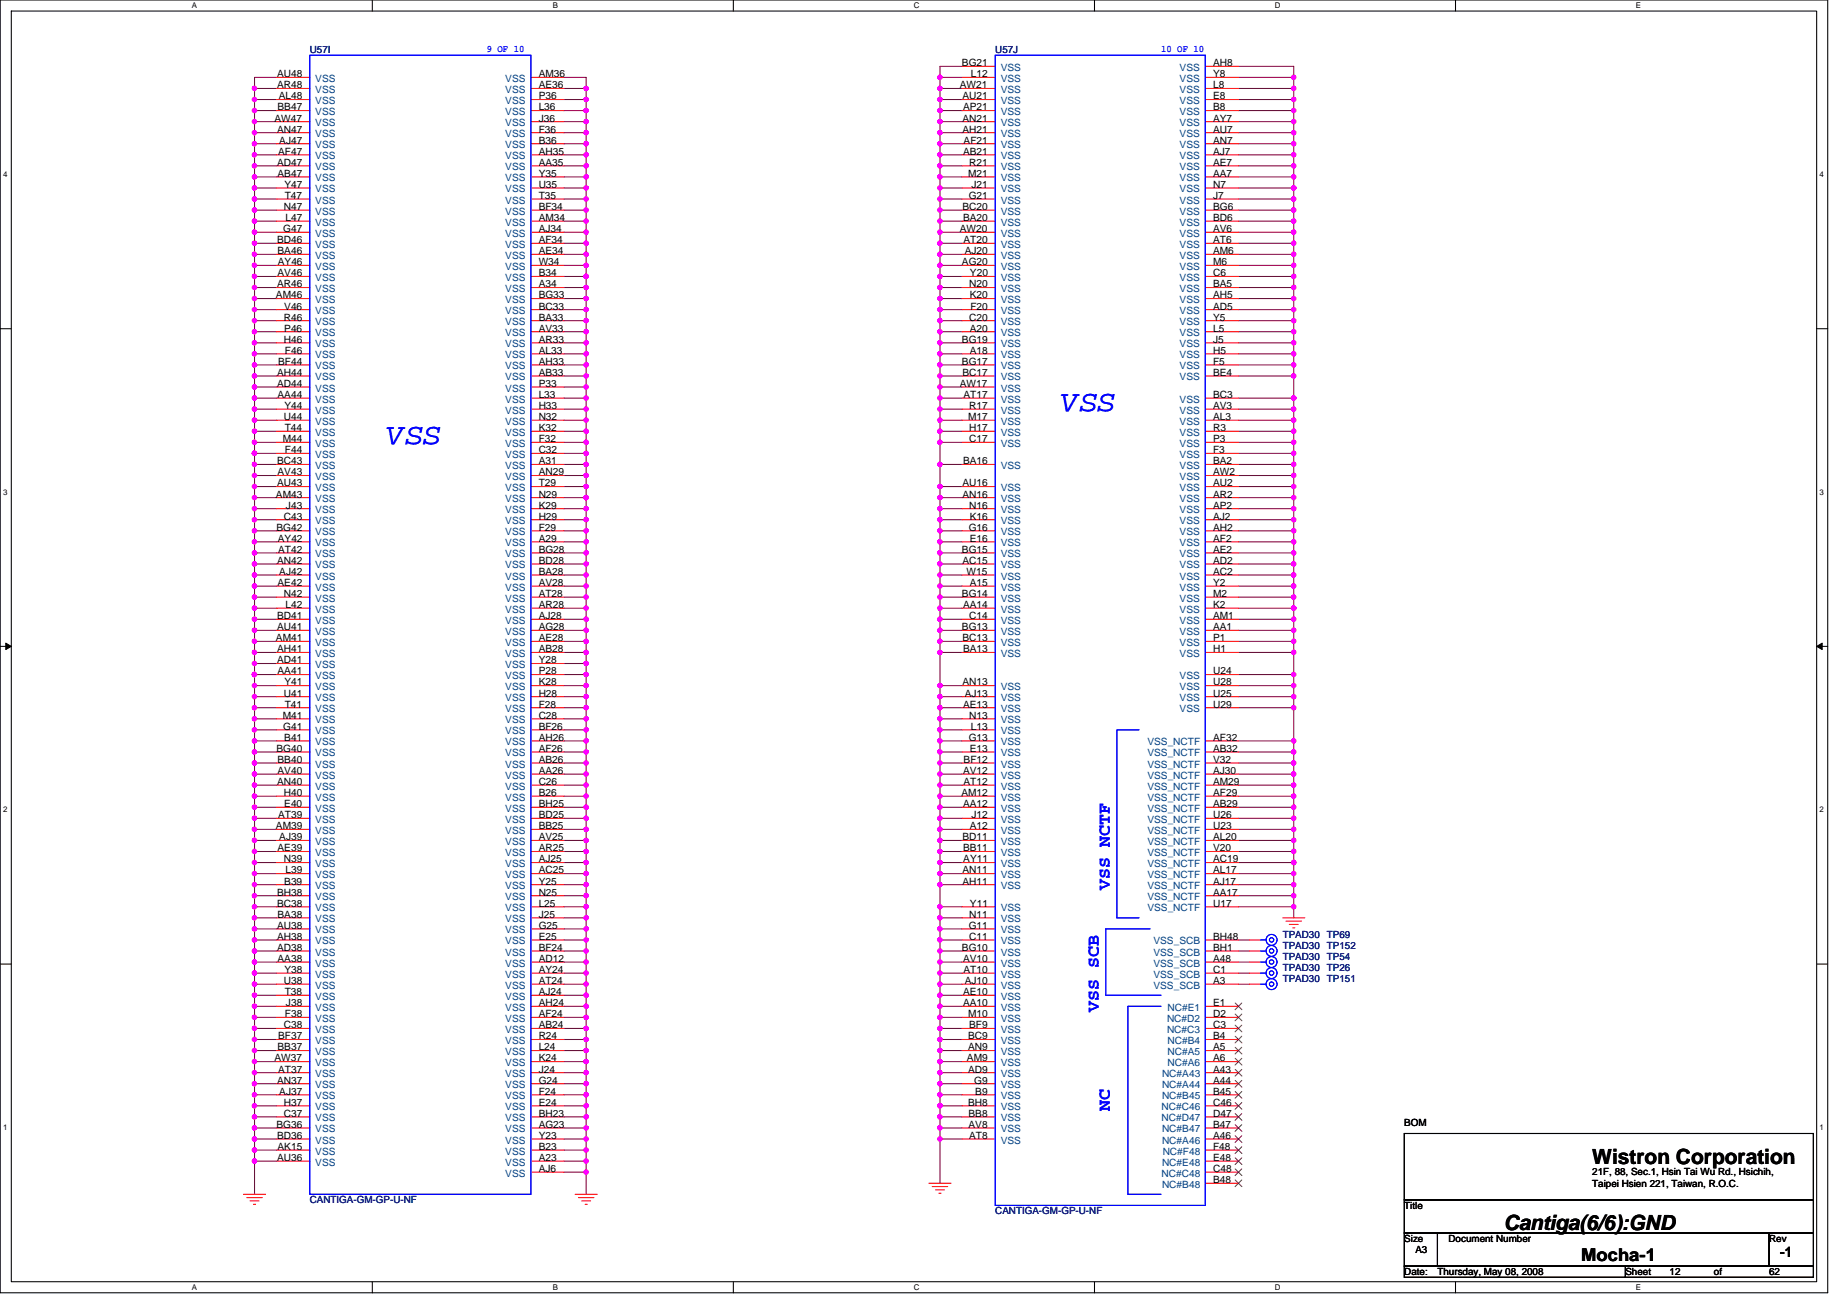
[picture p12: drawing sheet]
<svg xmlns="http://www.w3.org/2000/svg" width="297mm" height="210mm" viewBox="0 0 297 210" stroke-linecap="round" stroke-linejoin="round" font-family="sans-serif">
<defs><g id="words">
<g font-size="4.8" fill="#00f">
<text x="62.3" y="71.4">VSS</text>
<text x="170.7" y="66.1">VSS</text>
</g>
<g font-size="3.4">
<text x="256.1" y="187.1">Wistron Corporation</text>
<text x="241.8" y="197.8">Cantiga(6/6):GND</text>
</g>
<g font-size="2.8" fill="#00f">
<text x="178.5" y="143.1" transform="rotate(-90 178.5 143.1)">VSS NCTF</text>
<text x="176.7" y="162.7" transform="rotate(-90 176.7 162.7)">VSS SCB</text>
<text x="178.5" y="178.7" transform="rotate(-90 178.5 178.7)">NC</text>
</g>
<text font-size="2.8" x="254.3" y="202.7">Mocha-1</text>
<text font-size="2.3" x="286.3" y="202.2">-1</text>
<g font-size="1.6" fill="#000080">
<text x="49.8" y="8.5">U57I</text>
<text x="160.1" y="8.5">U57J</text>
<text x="206.3" y="152.5">TPAD30</text>
<text x="206.3" y="150.8">TPAD30</text>
<text x="206.3" y="154.3">TPAD30</text>
<text x="213.4" y="152.5">TP152</text>
<text x="213.4" y="150.8">TP69</text>
<text x="213.4" y="154.3">TP54</text>
<text x="206.3" y="156.1">TPAD30</text>
<text x="206.3" y="157.9">TPAD30</text>
<text x="213.4" y="156.1">TP26</text>
<text x="213.4" y="157.9">TP151</text>
<text x="49.8" y="193.4">CANTIGA-GM-GP-U-NF</text>
<text x="160.1" y="195.2">CANTIGA-GM-GP-U-NF</text>
</g>
<g font-size="1.6" fill="#00f">
<text x="78.3" y="8.4">9 OF 10</text>
<text x="186.7" y="8.4">10 OF 10</text>
</g>
<g font-size="1.6">
<text x="154.7" y="10.6">BG21</text>
<text x="195.1" y="10.6">AH8</text>
<text x="44.6" y="12.4">AU48</text>
<text x="44.6" y="14.2">AR48</text>
<text x="44.6" y="17.8">BB47</text>
<text x="44.8" y="16">AL48</text>
<text x="86.6" y="12.4">AM36</text>
<text x="86.6" y="14.2">AE36</text>
<text x="86.6" y="16">P36</text>
<text x="86.6" y="17.8">L36</text>
<text x="154.4" y="14.2">AW21</text>
<text x="154.8" y="16">AU21</text>
<text x="154.9" y="17.8">AP21</text>
<text x="156.1" y="12.4">L12</text>
<text x="195.1" y="12.4">Y8</text>
<text x="195.1" y="14.2">L8</text>
<text x="195.1" y="16">E8</text>
<text x="195.1" y="17.8">B8</text>
<text x="44.1" y="19.5">AW47</text>
<text x="44.6" y="21.3">AN47</text>
<text x="44.9" y="23.1">AJ47</text>
<text x="86.6" y="19.5">J36</text>
<text x="86.6" y="21.3">F36</text>
<text x="86.6" y="23.1">B36</text>
<text x="154.8" y="19.5">AN21</text>
<text x="154.8" y="21.3">AH21</text>
<text x="155" y="23.1">AF21</text>
<text x="195.1" y="19.5">AY7</text>
<text x="195.1" y="21.3">AU7</text>
<text x="195.1" y="23.1">AN7</text>
<text x="44.6" y="26.6">AD47</text>
<text x="44.6" y="28.4">AB47</text>
<text x="44.7" y="24.9">AF47</text>
<text x="86.6" y="24.9">AH35</text>
<text x="86.6" y="26.6">AA35</text>
<text x="86.6" y="28.4">Y35</text>
<text x="154.9" y="24.9">AB21</text>
<text x="155.7" y="28.4">M21</text>
<text x="155.9" y="26.6">R21</text>
<text x="195.1" y="24.9">AJ7</text>
<text x="195.1" y="26.6">AE7</text>
<text x="195.1" y="28.4">AA7</text>
<text x="45.6" y="33.8">N47</text>
<text x="45.8" y="30.2">Y47</text>
<text x="45.8" y="32">T47</text>
<text x="45.9" y="35.5">L47</text>
<text x="86.6" y="30.2">U35</text>
<text x="86.6" y="32">T35</text>
<text x="86.6" y="33.8">BF34</text>
<text x="86.6" y="35.5">AM34</text>
<text x="154.8" y="33.8">BC20</text>
<text x="154.9" y="35.5">BA20</text>
<text x="155.8" y="32">G21</text>
<text x="156.2" y="30.2">J21</text>
<text x="195.1" y="30.2">N7</text>
<text x="195.1" y="32">J7</text>
<text x="195.1" y="33.8">BG6</text>
<text x="195.1" y="35.5">BD6</text>
<text x="44.6" y="39.1">BD46</text>
<text x="44.6" y="40.9">BA46</text>
<text x="45.5" y="37.3">G47</text>
<text x="86.6" y="37.3">AJ34</text>
<text x="86.6" y="39.1">AF34</text>
<text x="86.6" y="40.9">AE34</text>
<text x="154.4" y="37.3">AW20</text>
<text x="155" y="39.1">AT20</text>
<text x="155.1" y="40.9">AJ20</text>
<text x="195.1" y="37.3">AV6</text>
<text x="195.1" y="39.1">AT6</text>
<text x="195.1" y="40.9">AM6</text>
<text x="44.4" y="48">AM46</text>
<text x="44.6" y="46.2">AR46</text>
<text x="44.6" y="44.4">AV46</text>
<text x="44.7" y="42.7">AY46</text>
<text x="86.6" y="42.7">W34</text>
<text x="86.6" y="44.4">B34</text>
<text x="86.6" y="46.2">A34</text>
<text x="86.6" y="48">BG33</text>
<text x="154.7" y="42.7">AG20</text>
<text x="155.9" y="46.2">N20</text>
<text x="156" y="48">K20</text>
<text x="156" y="44.4">Y20</text>
<text x="195.1" y="42.7">M6</text>
<text x="195.1" y="44.4">C6</text>
<text x="195.1" y="46.2">BA5</text>
<text x="195.1" y="48">AH5</text>
<text x="45.6" y="51.5">R46</text>
<text x="45.7" y="49.8">V46</text>
<text x="45.7" y="53.3">P46</text>
<text x="86.6" y="49.8">BC33</text>
<text x="86.6" y="51.5">BA33</text>
<text x="86.6" y="53.3">AV33</text>
<text x="155.9" y="51.5">C20</text>
<text x="156" y="53.3">A20</text>
<text x="156.1" y="49.8">F20</text>
<text x="195.1" y="49.8">AD5</text>
<text x="195.1" y="51.5">Y5</text>
<text x="195.1" y="53.3">L5</text>
<text x="44.7" y="58.7">BF44</text>
<text x="45.6" y="55.1">H46</text>
<text x="45.8" y="56.9">F46</text>
<text x="86.6" y="55.1">AR33</text>
<text x="86.6" y="56.9">AL33</text>
<text x="86.6" y="58.7">AH33</text>
<text x="154.7" y="55.1">BG19</text>
<text x="154.7" y="58.7">BG17</text>
<text x="156" y="56.9">A18</text>
<text x="195.1" y="55.1">J5</text>
<text x="195.1" y="56.9">H5</text>
<text x="195.1" y="58.7">F5</text>
<text x="44.6" y="60.4">AH44</text>
<text x="44.6" y="62.2">AD44</text>
<text x="44.6" y="64">AA44</text>
<text x="45.8" y="65.8">Y44</text>
<text x="86.6" y="60.4">AB33</text>
<text x="86.6" y="62.2">P33</text>
<text x="86.6" y="64">L33</text>
<text x="86.6" y="65.8">H33</text>
<text x="154.4" y="62.2">AW17</text>
<text x="154.8" y="60.4">BC17</text>
<text x="155" y="64">AT17</text>
<text x="155.9" y="65.8">R17</text>
<text x="195.1" y="60.4">BE4</text>
<text x="195.1" y="64">BC3</text>
<text x="195.1" y="65.8">AV3</text>
<text x="45.5" y="71.1">M44</text>
<text x="45.6" y="67.5">U44</text>
<text x="45.8" y="69.3">T44</text>
<text x="86.6" y="67.5">N32</text>
<text x="86.6" y="69.3">K32</text>
<text x="86.6" y="71.1">F32</text>
<text x="155.7" y="67.5">M17</text>
<text x="155.9" y="69.3">H17</text>
<text x="155.9" y="71.1">C17</text>
<text x="195.1" y="67.5">AL3</text>
<text x="195.1" y="69.3">R3</text>
<text x="195.1" y="71.1">P3</text>
<text x="44.6" y="74.7">BC43</text>
<text x="44.6" y="76.4">AV43</text>
<text x="45.8" y="72.9">F44</text>
<text x="86.6" y="72.9">C32</text>
<text x="86.6" y="74.7">A31</text>
<text x="86.6" y="76.4">AN29</text>
<text x="154.9" y="74.7">BA16</text>
<text x="195.1" y="74.7">BA2</text>
<text x="195.1" y="72.9">F3</text>
<text x="195.1" y="76.4">AW2</text>
<text x="44.4" y="80">AM43</text>
<text x="44.6" y="78.2">AU43</text>
<text x="45.6" y="83.5">C43</text>
<text x="46" y="81.8">J43</text>
<text x="86.6" y="78.2">T29</text>
<text x="86.6" y="80">N29</text>
<text x="86.6" y="81.8">K29</text>
<text x="86.6" y="83.5">H29</text>
<text x="154.8" y="78.2">AU16</text>
<text x="154.8" y="80">AN16</text>
<text x="155.9" y="81.8">N16</text>
<text x="156" y="83.5">K16</text>
<text x="195.1" y="80">AR2</text>
<text x="195.1" y="78.2">AU2</text>
<text x="195.1" y="81.8">AP2</text>
<text x="195.1" y="83.5">AJ2</text>
<text x="44.5" y="85.3">BG42</text>
<text x="44.7" y="87.1">AY42</text>
<text x="44.7" y="88.9">AT42</text>
<text x="86.6" y="85.3">F29</text>
<text x="86.6" y="87.1">A29</text>
<text x="86.6" y="88.9">BG28</text>
<text x="154.7" y="88.9">BG15</text>
<text x="155.8" y="85.3">G16</text>
<text x="156" y="87.1">E16</text>
<text x="195.1" y="88.9">AE2</text>
<text x="195.1" y="87.1">AF2</text>
<text x="195.1" y="85.3">AH2</text>
<text x="44.6" y="90.7">AN42</text>
<text x="44.6" y="94.2">AE42</text>
<text x="44.9" y="92.4">AJ42</text>
<text x="45.6" y="96">N42</text>
<text x="86.6" y="90.7">BD28</text>
<text x="86.6" y="92.4">BA28</text>
<text x="86.6" y="94.2">AV28</text>
<text x="86.6" y="96">AT28</text>
<text x="154.7" y="96">BG14</text>
<text x="154.8" y="90.7">AC15</text>
<text x="155.4" y="92.4">W15</text>
<text x="156" y="94.2">A15</text>
<text x="195.1" y="90.7">AD2</text>
<text x="195.1" y="92.4">AC2</text>
<text x="195.1" y="94.2">Y2</text>
<text x="195.1" y="96">M2</text>
<text x="44.6" y="99.5">BD41</text>
<text x="44.6" y="101.3">AU41</text>
<text x="45.9" y="97.8">L42</text>
<text x="86.6" y="97.8">AR28</text>
<text x="86.6" y="99.5">AJ28</text>
<text x="86.6" y="101.3">AG28</text>
<text x="154.7" y="101.3">BG13</text>
<text x="154.9" y="97.8">AA14</text>
<text x="155.9" y="99.5">C14</text>
<text x="195.1" y="97.8">K2</text>
<text x="195.1" y="99.5">AM1</text>
<text x="195.1" y="101.3">AA1</text>
<text x="44.4" y="103.1">AM41</text>
<text x="44.6" y="104.9">AH41</text>
<text x="44.6" y="106.7">AD41</text>
<text x="86.6" y="103.1">AE28</text>
<text x="86.6" y="104.9">AB28</text>
<text x="86.6" y="106.7">Y28</text>
<text x="154.8" y="103.1">BC13</text>
<text x="154.9" y="104.9">BA13</text>
<text x="195.1" y="103.1">P1</text>
<text x="195.1" y="104.9">H1</text>
<text x="44.6" y="108.4">AA41</text>
<text x="45.6" y="112">U41</text>
<text x="45.8" y="110.2">Y41</text>
<text x="45.8" y="113.8">T41</text>
<text x="86.6" y="108.4">P28</text>
<text x="86.6" y="110.2">K28</text>
<text x="86.6" y="112">H28</text>
<text x="86.6" y="113.8">F28</text>
<text x="154.8" y="110.2">AN13</text>
<text x="154.9" y="113.8">AE13</text>
<text x="155.1" y="112">AJ13</text>
<text x="195.1" y="108.4">U24</text>
<text x="195.1" y="110.2">U28</text>
<text x="195.1" y="112">U25</text>
<text x="195.1" y="113.8">U29</text>
<text x="45.5" y="115.5">M41</text>
<text x="45.5" y="117.3">G41</text>
<text x="45.7" y="119.1">B41</text>
<text x="86.6" y="115.5">C28</text>
<text x="86.6" y="117.3">BF26</text>
<text x="86.6" y="119.1">AH26</text>
<text x="155.8" y="119.1">G13</text>
<text x="155.9" y="115.5">N13</text>
<text x="156.1" y="117.3">L13</text>
<text x="195.1" y="119.1">AF32</text>
<text x="44.5" y="120.9">BG40</text>
<text x="44.6" y="122.7">BB40</text>
<text x="44.6" y="124.4">AV40</text>
<text x="86.6" y="120.9">AF26</text>
<text x="86.6" y="122.7">AB26</text>
<text x="86.6" y="124.4">AA26</text>
<text x="154.9" y="124.4">AV12</text>
<text x="155" y="122.7">BF12</text>
<text x="156" y="120.9">E13</text>
<text x="195.1" y="120.9">AB32</text>
<text x="195.1" y="122.7">V32</text>
<text x="195.1" y="124.4">AJ30</text>
<text x="44.6" y="126.2">AN40</text>
<text x="44.7" y="131.6">AT39</text>
<text x="45.6" y="128">H40</text>
<text x="45.7" y="129.8">E40</text>
<text x="86.6" y="126.2">C26</text>
<text x="86.6" y="128">B26</text>
<text x="86.6" y="129.8">BH25</text>
<text x="86.6" y="131.6">BD25</text>
<text x="154.6" y="128">AM12</text>
<text x="154.9" y="129.8">AA12</text>
<text x="155" y="126.2">AT12</text>
<text x="156.2" y="131.6">J12</text>
<text x="195.1" y="126.2">AM29</text>
<text x="195.1" y="128">AF29</text>
<text x="195.1" y="129.8">AB29</text>
<text x="195.1" y="131.6">U26</text>
<text x="44.4" y="133.3">AM39</text>
<text x="44.6" y="136.9">AE39</text>
<text x="44.9" y="135.1">AJ39</text>
<text x="86.6" y="133.3">BB25</text>
<text x="86.6" y="135.1">AV25</text>
<text x="86.6" y="136.9">AR25</text>
<text x="154.8" y="135.1">BD11</text>
<text x="154.9" y="136.9">BB11</text>
<text x="156" y="133.3">A12</text>
<text x="195.1" y="133.3">U23</text>
<text x="195.1" y="135.1">AL20</text>
<text x="195.1" y="136.9">V20</text>
<text x="44.6" y="144">BH38</text>
<text x="45.6" y="138.7">N39</text>
<text x="45.7" y="142.2">B39</text>
<text x="45.9" y="140.4">L39</text>
<text x="86.6" y="138.7">AJ25</text>
<text x="86.6" y="140.4">AC25</text>
<text x="86.6" y="142.2">Y25</text>
<text x="86.6" y="144">N25</text>
<text x="154.8" y="140.4">AN11</text>
<text x="154.8" y="142.2">AH11</text>
<text x="154.9" y="138.7">AY11</text>
<text x="195.1" y="138.7">AC19</text>
<text x="195.1" y="140.4">AL17</text>
<text x="195.1" y="142.2">AJ17</text>
<text x="195.1" y="144">AA17</text>
<text x="44.6" y="145.8">BC38</text>
<text x="44.6" y="149.3">AU38</text>
<text x="44.6" y="147.6">BA38</text>
<text x="86.6" y="145.8">L25</text>
<text x="86.6" y="147.6">J25</text>
<text x="86.6" y="149.3">G25</text>
<text x="155.8" y="149.3">G11</text>
<text x="155.9" y="147.6">N11</text>
<text x="156" y="145.8">Y11</text>
<text x="195.1" y="145.8">U17</text>
<text x="44.6" y="151.1">AH38</text>
<text x="44.6" y="152.9">AD38</text>
<text x="44.6" y="154.7">AA38</text>
<text x="86.6" y="151.1">E25</text>
<text x="86.6" y="152.9">BF24</text>
<text x="86.6" y="154.7">AD12</text>
<text x="154.7" y="152.9">BG10</text>
<text x="154.9" y="154.7">AV10</text>
<text x="155.9" y="151.1">C11</text>
<text x="195.1" y="151.1">BH48</text>
<text x="195.1" y="152.9">BH1</text>
<text x="195.1" y="154.7">A48</text>
<text x="45.6" y="158.2">U38</text>
<text x="45.8" y="156.4">Y38</text>
<text x="45.8" y="160">T38</text>
<text x="46" y="161.8">J38</text>
<text x="86.6" y="158.2">AT24</text>
<text x="86.6" y="161.8">AH24</text>
<text x="86.6" y="156.4">AY24</text>
<text x="86.6" y="160">AJ24</text>
<text x="154.9" y="160">AE10</text>
<text x="154.9" y="161.8">AA10</text>
<text x="155" y="156.4">AT10</text>
<text x="155.1" y="158.2">AJ10</text>
<text x="195.1" y="161.8">E1</text>
<text x="195.1" y="156.4">C1</text>
<text x="195.1" y="158.2">A3</text>
<text x="44.7" y="167.1">BF37</text>
<text x="45.6" y="165.3">C38</text>
<text x="45.8" y="163.6">F38</text>
<text x="86.6" y="165.3">AB24</text>
<text x="86.6" y="163.6">AF24</text>
<text x="86.6" y="167.1">R24</text>
<text x="155.7" y="167.1">BC9</text>
<text x="155.7" y="163.6">M10</text>
<text x="155.9" y="165.3">BF9</text>
<text x="195.1" y="163.6">D2</text>
<text x="195.1" y="165.3">C3</text>
<text x="195.1" y="167.1">B4</text>
<text x="44.1" y="170.7">AW37</text>
<text x="44.6" y="168.9">BB37</text>
<text x="44.7" y="172.4">AT37</text>
<text x="86.6" y="168.9">L24</text>
<text x="86.6" y="170.7">K24</text>
<text x="86.6" y="172.4">J24</text>
<text x="155.5" y="170.7">AM9</text>
<text x="155.7" y="172.4">AD9</text>
<text x="155.7" y="168.9">AN9</text>
<text x="195.1" y="168.9">A5</text>
<text x="195.1" y="170.7">A6</text>
<text x="195.1" y="172.4">A43</text>
<text x="44.6" y="174.2">AN37</text>
<text x="44.9" y="176">AJ37</text>
<text x="45.6" y="177.8">H37</text>
<text x="45.6" y="179.6">C37</text>
<text x="86.6" y="174.2">G24</text>
<text x="86.6" y="177.8">E24</text>
<text x="86.6" y="176">F24</text>
<text x="86.6" y="179.6">BH23</text>
<text x="155.7" y="177.8">BH8</text>
<text x="155.8" y="179.6">BB8</text>
<text x="156.7" y="174.2">G9</text>
<text x="156.8" y="176">B9</text>
<text x="195.1" y="177.8">C46</text>
<text x="195.1" y="179.6">D47</text>
<text x="195.1" y="174.2">A44</text>
<text x="195.1" y="176">B45</text>
<text x="44.5" y="181.3">BG36</text>
<text x="44.6" y="183.1">BD36</text>
<text x="44.6" y="184.9">AK15</text>
<text x="86.6" y="181.3">AG23</text>
<text x="86.6" y="184.9">B23</text>
<text x="86.6" y="183.1">Y23</text>
<text x="155.8" y="181.3">AV8</text>
<text x="155.8" y="183.1">AT8</text>
<text x="195.1" y="184.9">F48</text>
<text x="195.1" y="181.3">B47</text>
<text x="195.1" y="183.1">A46</text>
<text x="225.8" y="181">BOM</text>
<text x="44.6" y="186.7">AU36</text>
<text x="86.6" y="186.7">A23</text>
<text x="86.6" y="188.4">AJ6</text>
<text x="195.1" y="188.4">C48</text>
<text x="195.1" y="186.7">E48</text>
<text x="195.1" y="190.2">B48</text>
<text x="256.1" y="189">21F, 88, Sec.1, Hsin Tai Wu Rd., Hsichih,</text>
<text x="256.1" y="190.8">Taipei Hsien 221, Taiwan, R.O.C.</text>
<text x="225.8" y="194.3">Title</text>
<text x="225.8" y="199.7">Size</text>
<text x="227.6" y="201.4">A3</text>
<text x="233" y="199.7">Document Number</text>
<text x="284.5" y="199.7">Rev</text>
<text x="225.8" y="205">Date:</text>
<text x="231.2" y="205">Thursday, May 08, 2008</text>
<text x="261.4" y="205">Sheet</text>
<text x="268.5" y="205">12</text>
<text x="275.6" y="205">of</text>
<text x="284.5" y="205">62</text>
</g>
<g font-size="1.6" fill="#004080">
<text x="160.9" y="11.4">VSS</text>
<text x="189.7" y="11.4">VSS</text>
<text x="50.7" y="13.2">VSS</text>
<text x="50.7" y="14.9">VSS</text>
<text x="50.7" y="16.7">VSS</text>
<text x="81.3" y="13.2">VSS</text>
<text x="81.3" y="14.9">VSS</text>
<text x="81.3" y="16.7">VSS</text>
<text x="160.9" y="14.9">VSS</text>
<text x="160.9" y="16.7">VSS</text>
<text x="160.9" y="13.2">VSS</text>
<text x="189.7" y="13.2">VSS</text>
<text x="189.7" y="14.9">VSS</text>
<text x="189.7" y="16.7">VSS</text>
<text x="50.7" y="18.5">VSS</text>
<text x="50.7" y="20.3">VSS</text>
<text x="50.7" y="22.1">VSS</text>
<text x="50.7" y="23.8">VSS</text>
<text x="81.3" y="18.5">VSS</text>
<text x="81.3" y="20.3">VSS</text>
<text x="81.3" y="22.1">VSS</text>
<text x="81.3" y="23.8">VSS</text>
<text x="160.9" y="18.5">VSS</text>
<text x="160.9" y="20.3">VSS</text>
<text x="160.9" y="22.1">VSS</text>
<text x="160.9" y="23.8">VSS</text>
<text x="189.7" y="18.5">VSS</text>
<text x="189.7" y="20.3">VSS</text>
<text x="189.7" y="22.1">VSS</text>
<text x="189.7" y="23.8">VSS</text>
<text x="50.7" y="25.6">VSS</text>
<text x="50.7" y="27.4">VSS</text>
<text x="50.7" y="29.2">VSS</text>
<text x="81.3" y="25.6">VSS</text>
<text x="81.3" y="27.4">VSS</text>
<text x="81.3" y="29.2">VSS</text>
<text x="160.9" y="25.6">VSS</text>
<text x="160.9" y="27.4">VSS</text>
<text x="160.9" y="29.2">VSS</text>
<text x="189.7" y="25.6">VSS</text>
<text x="189.7" y="27.4">VSS</text>
<text x="189.7" y="29.2">VSS</text>
<text x="50.7" y="30.9">VSS</text>
<text x="50.7" y="32.7">VSS</text>
<text x="50.7" y="34.5">VSS</text>
<text x="81.3" y="30.9">VSS</text>
<text x="81.3" y="32.7">VSS</text>
<text x="81.3" y="34.5">VSS</text>
<text x="160.9" y="30.9">VSS</text>
<text x="160.9" y="32.7">VSS</text>
<text x="160.9" y="34.5">VSS</text>
<text x="189.7" y="30.9">VSS</text>
<text x="189.7" y="32.7">VSS</text>
<text x="189.7" y="34.5">VSS</text>
<text x="50.7" y="36.3">VSS</text>
<text x="50.7" y="38.1">VSS</text>
<text x="50.7" y="39.8">VSS</text>
<text x="50.7" y="41.6">VSS</text>
<text x="81.3" y="36.3">VSS</text>
<text x="81.3" y="38.1">VSS</text>
<text x="81.3" y="39.8">VSS</text>
<text x="81.3" y="41.6">VSS</text>
<text x="160.9" y="36.3">VSS</text>
<text x="160.9" y="38.1">VSS</text>
<text x="160.9" y="39.8">VSS</text>
<text x="160.9" y="41.6">VSS</text>
<text x="189.7" y="36.3">VSS</text>
<text x="189.7" y="38.1">VSS</text>
<text x="189.7" y="39.8">VSS</text>
<text x="189.7" y="41.6">VSS</text>
<text x="50.7" y="45.2">VSS</text>
<text x="50.7" y="46.9">VSS</text>
<text x="50.7" y="43.4">VSS</text>
<text x="81.3" y="43.4">VSS</text>
<text x="81.3" y="45.2">VSS</text>
<text x="81.3" y="46.9">VSS</text>
<text x="160.9" y="43.4">VSS</text>
<text x="160.9" y="45.2">VSS</text>
<text x="160.9" y="46.9">VSS</text>
<text x="189.7" y="43.4">VSS</text>
<text x="189.7" y="45.2">VSS</text>
<text x="189.7" y="46.9">VSS</text>
<text x="50.7" y="48.7">VSS</text>
<text x="50.7" y="50.5">VSS</text>
<text x="50.7" y="52.3">VSS</text>
<text x="81.3" y="48.7">VSS</text>
<text x="81.3" y="50.5">VSS</text>
<text x="81.3" y="52.3">VSS</text>
<text x="160.9" y="48.7">VSS</text>
<text x="160.9" y="50.5">VSS</text>
<text x="160.9" y="52.3">VSS</text>
<text x="189.7" y="48.7">VSS</text>
<text x="189.7" y="50.5">VSS</text>
<text x="189.7" y="52.3">VSS</text>
<text x="50.7" y="54.1">VSS</text>
<text x="50.7" y="55.8">VSS</text>
<text x="50.7" y="57.6">VSS</text>
<text x="50.7" y="59.4">VSS</text>
<text x="81.3" y="54.1">VSS</text>
<text x="81.3" y="55.8">VSS</text>
<text x="81.3" y="57.6">VSS</text>
<text x="81.3" y="59.4">VSS</text>
<text x="160.9" y="54.1">VSS</text>
<text x="160.9" y="55.8">VSS</text>
<text x="160.9" y="57.6">VSS</text>
<text x="160.9" y="59.4">VSS</text>
<text x="189.7" y="54.1">VSS</text>
<text x="189.7" y="55.8">VSS</text>
<text x="189.7" y="57.6">VSS</text>
<text x="189.7" y="59.4">VSS</text>
<text x="50.7" y="61.2">VSS</text>
<text x="50.7" y="62.9">VSS</text>
<text x="50.7" y="64.7">VSS</text>
<text x="81.3" y="61.2">VSS</text>
<text x="81.3" y="62.9">VSS</text>
<text x="81.3" y="64.7">VSS</text>
<text x="160.9" y="61.2">VSS</text>
<text x="160.9" y="62.9">VSS</text>
<text x="160.9" y="64.7">VSS</text>
<text x="189.7" y="61.2">VSS</text>
<text x="189.7" y="64.7">VSS</text>
<text x="50.7" y="66.5">VSS</text>
<text x="50.7" y="68.3">VSS</text>
<text x="50.7" y="70.1">VSS</text>
<text x="50.7" y="71.8">VSS</text>
<text x="81.3" y="66.5">VSS</text>
<text x="81.3" y="68.3">VSS</text>
<text x="81.3" y="70.1">VSS</text>
<text x="81.3" y="71.8">VSS</text>
<text x="160.9" y="66.5">VSS</text>
<text x="160.9" y="68.3">VSS</text>
<text x="160.9" y="70.1">VSS</text>
<text x="160.9" y="71.8">VSS</text>
<text x="189.7" y="66.5">VSS</text>
<text x="189.7" y="68.3">VSS</text>
<text x="189.7" y="70.1">VSS</text>
<text x="189.7" y="71.8">VSS</text>
<text x="50.7" y="73.6">VSS</text>
<text x="50.7" y="75.4">VSS</text>
<text x="50.7" y="77.2">VSS</text>
<text x="81.3" y="73.6">VSS</text>
<text x="81.3" y="75.4">VSS</text>
<text x="81.3" y="77.2">VSS</text>
<text x="160.9" y="75.4">VSS</text>
<text x="189.7" y="75.4">VSS</text>
<text x="189.7" y="73.6">VSS</text>
<text x="189.7" y="77.2">VSS</text>
<text x="50.7" y="79">VSS</text>
<text x="50.7" y="80.7">VSS</text>
<text x="50.7" y="82.5">VSS</text>
<text x="81.3" y="79">VSS</text>
<text x="81.3" y="80.7">VSS</text>
<text x="81.3" y="82.5">VSS</text>
<text x="160.9" y="79">VSS</text>
<text x="160.9" y="80.7">VSS</text>
<text x="160.9" y="82.5">VSS</text>
<text x="189.7" y="80.7">VSS</text>
<text x="189.7" y="79">VSS</text>
<text x="189.7" y="82.5">VSS</text>
<text x="50.7" y="84.3">VSS</text>
<text x="50.7" y="86.1">VSS</text>
<text x="50.7" y="87.8">VSS</text>
<text x="50.7" y="89.6">VSS</text>
<text x="81.3" y="84.3">VSS</text>
<text x="81.3" y="86.1">VSS</text>
<text x="81.3" y="87.8">VSS</text>
<text x="81.3" y="89.6">VSS</text>
<text x="160.9" y="84.3">VSS</text>
<text x="160.9" y="86.1">VSS</text>
<text x="160.9" y="87.8">VSS</text>
<text x="160.9" y="89.6">VSS</text>
<text x="189.7" y="89.6">VSS</text>
<text x="189.7" y="87.8">VSS</text>
<text x="189.7" y="86.1">VSS</text>
<text x="189.7" y="84.3">VSS</text>
<text x="50.7" y="91.4">VSS</text>
<text x="50.7" y="93.2">VSS</text>
<text x="50.7" y="95">VSS</text>
<text x="81.3" y="91.4">VSS</text>
<text x="81.3" y="93.2">VSS</text>
<text x="81.3" y="95">VSS</text>
<text x="160.9" y="93.2">VSS</text>
<text x="160.9" y="95">VSS</text>
<text x="160.9" y="91.4">VSS</text>
<text x="189.7" y="91.4">VSS</text>
<text x="189.7" y="93.2">VSS</text>
<text x="189.7" y="95">VSS</text>
<text x="50.7" y="96.7">VSS</text>
<text x="50.7" y="98.5">VSS</text>
<text x="50.7" y="100.3">VSS</text>
<text x="81.3" y="96.7">VSS</text>
<text x="81.3" y="98.5">VSS</text>
<text x="81.3" y="100.3">VSS</text>
<text x="160.9" y="96.7">VSS</text>
<text x="160.9" y="98.5">VSS</text>
<text x="160.9" y="100.3">VSS</text>
<text x="189.7" y="96.7">VSS</text>
<text x="189.7" y="98.5">VSS</text>
<text x="189.7" y="100.3">VSS</text>
<text x="50.7" y="102.1">VSS</text>
<text x="50.7" y="103.8">VSS</text>
<text x="50.7" y="105.6">VSS</text>
<text x="50.7" y="107.4">VSS</text>
<text x="81.3" y="102.1">VSS</text>
<text x="81.3" y="103.8">VSS</text>
<text x="81.3" y="105.6">VSS</text>
<text x="81.3" y="107.4">VSS</text>
<text x="160.9" y="102.1">VSS</text>
<text x="160.9" y="103.8">VSS</text>
<text x="160.9" y="105.6">VSS</text>
<text x="189.7" y="102.1">VSS</text>
<text x="189.7" y="103.8">VSS</text>
<text x="189.7" y="105.6">VSS</text>
<text x="50.7" y="109.2">VSS</text>
<text x="50.7" y="111">VSS</text>
<text x="50.7" y="112.7">VSS</text>
<text x="81.3" y="109.2">VSS</text>
<text x="81.3" y="111">VSS</text>
<text x="81.3" y="112.7">VSS</text>
<text x="160.9" y="111">VSS</text>
<text x="160.9" y="112.7">VSS</text>
<text x="189.7" y="109.2">VSS</text>
<text x="189.7" y="111">VSS</text>
<text x="189.7" y="112.7">VSS</text>
<text x="50.7" y="114.5">VSS</text>
<text x="50.7" y="116.3">VSS</text>
<text x="50.7" y="118.1">VSS</text>
<text x="50.7" y="119.8">VSS</text>
<text x="81.3" y="114.5">VSS</text>
<text x="81.3" y="116.3">VSS</text>
<text x="81.3" y="118.1">VSS</text>
<text x="81.3" y="119.8">VSS</text>
<text x="160.9" y="114.5">VSS</text>
<text x="160.9" y="116.3">VSS</text>
<text x="160.9" y="118.1">VSS</text>
<text x="160.9" y="119.8">VSS</text>
<text x="184.5" y="119.8">VSS_NCTF</text>
<text x="189.7" y="114.5">VSS</text>
<text x="50.7" y="121.6">VSS</text>
<text x="50.7" y="123.4">VSS</text>
<text x="50.7" y="125.2">VSS</text>
<text x="81.3" y="121.6">VSS</text>
<text x="81.3" y="123.4">VSS</text>
<text x="81.3" y="125.2">VSS</text>
<text x="160.9" y="121.6">VSS</text>
<text x="160.9" y="123.4">VSS</text>
<text x="160.9" y="125.2">VSS</text>
<text x="184.5" y="121.6">VSS_NCTF</text>
<text x="184.5" y="123.4">VSS_NCTF</text>
<text x="184.5" y="125.2">VSS_NCTF</text>
<text x="50.7" y="127">VSS</text>
<text x="50.7" y="128.7">VSS</text>
<text x="50.7" y="130.5">VSS</text>
<text x="81.3" y="127">VSS</text>
<text x="81.3" y="128.7">VSS</text>
<text x="81.3" y="130.5">VSS</text>
<text x="160.9" y="127">VSS</text>
<text x="160.9" y="128.7">VSS</text>
<text x="160.9" y="130.5">VSS</text>
<text x="184.5" y="127">VSS_NCTF</text>
<text x="184.5" y="128.7">VSS_NCTF</text>
<text x="184.5" y="130.5">VSS_NCTF</text>
<text x="50.7" y="132.3">VSS</text>
<text x="50.7" y="134.1">VSS</text>
<text x="50.7" y="135.8">VSS</text>
<text x="50.7" y="137.6">VSS</text>
<text x="81.3" y="132.3">VSS</text>
<text x="81.3" y="134.1">VSS</text>
<text x="81.3" y="135.8">VSS</text>
<text x="81.3" y="137.6">VSS</text>
<text x="160.9" y="132.3">VSS</text>
<text x="160.9" y="134.1">VSS</text>
<text x="160.9" y="135.8">VSS</text>
<text x="160.9" y="137.6">VSS</text>
<text x="184.5" y="132.3">VSS_NCTF</text>
<text x="184.5" y="134.1">VSS_NCTF</text>
<text x="184.5" y="135.8">VSS_NCTF</text>
<text x="184.5" y="137.6">VSS_NCTF</text>
<text x="50.7" y="139.4">VSS</text>
<text x="50.7" y="141.2">VSS</text>
<text x="50.7" y="143">VSS</text>
<text x="81.3" y="139.4">VSS</text>
<text x="81.3" y="141.2">VSS</text>
<text x="81.3" y="143">VSS</text>
<text x="160.9" y="139.4">VSS</text>
<text x="160.9" y="141.2">VSS</text>
<text x="160.9" y="143">VSS</text>
<text x="184.5" y="139.4">VSS_NCTF</text>
<text x="184.5" y="141.2">VSS_NCTF</text>
<text x="184.5" y="143">VSS_NCTF</text>
<text x="50.7" y="144.7">VSS</text>
<text x="50.7" y="146.5">VSS</text>
<text x="50.7" y="148.3">VSS</text>
<text x="81.3" y="144.7">VSS</text>
<text x="81.3" y="146.5">VSS</text>
<text x="81.3" y="148.3">VSS</text>
<text x="160.9" y="146.5">VSS</text>
<text x="160.9" y="148.3">VSS</text>
<text x="184.5" y="144.7">VSS_NCTF</text>
<text x="184.5" y="146.5">VSS_NCTF</text>
<text x="50.7" y="150.1">VSS</text>
<text x="50.7" y="151.8">VSS</text>
<text x="50.7" y="153.6">VSS</text>
<text x="50.7" y="155.4">VSS</text>
<text x="81.3" y="150.1">VSS</text>
<text x="81.3" y="151.8">VSS</text>
<text x="81.3" y="153.6">VSS</text>
<text x="81.3" y="155.4">VSS</text>
<text x="160.9" y="150.1">VSS</text>
<text x="160.9" y="151.8">VSS</text>
<text x="160.9" y="153.6">VSS</text>
<text x="160.9" y="155.4">VSS</text>
<text x="185.5" y="151.8">VSS_SCB</text>
<text x="185.5" y="153.6">VSS_SCB</text>
<text x="185.5" y="155.4">VSS_SCB</text>
<text x="50.7" y="157.2">VSS</text>
<text x="50.7" y="159">VSS</text>
<text x="50.7" y="160.7">VSS</text>
<text x="81.3" y="159">VSS</text>
<text x="81.3" y="157.2">VSS</text>
<text x="81.3" y="160.7">VSS</text>
<text x="160.9" y="157.2">VSS</text>
<text x="160.9" y="159">VSS</text>
<text x="160.9" y="160.7">VSS</text>
<text x="185.5" y="157.2">VSS_SCB</text>
<text x="185.5" y="159">VSS_SCB</text>
<text x="50.7" y="162.5">VSS</text>
<text x="50.7" y="164.3">VSS</text>
<text x="50.7" y="166.1">VSS</text>
<text x="50.7" y="167.9">VSS</text>
<text x="81.3" y="162.5">VSS</text>
<text x="81.3" y="166.1">VSS</text>
<text x="81.3" y="164.3">VSS</text>
<text x="81.3" y="167.9">VSS</text>
<text x="160.9" y="162.5">VSS</text>
<text x="160.9" y="167.9">VSS</text>
<text x="160.9" y="164.3">VSS</text>
<text x="160.9" y="166.1">VSS</text>
<text x="187.7" y="164.3">NC#D2</text>
<text x="187.7" y="166.1">NC#C3</text>
<text x="187.8" y="162.5">NC#E1</text>
<text x="187.8" y="167.9">NC#B4</text>
<text x="50.7" y="169.6">VSS</text>
<text x="50.7" y="171.4">VSS</text>
<text x="50.7" y="173.2">VSS</text>
<text x="81.3" y="169.6">VSS</text>
<text x="81.3" y="171.4">VSS</text>
<text x="81.3" y="173.2">VSS</text>
<text x="160.9" y="173.2">VSS</text>
<text x="160.9" y="171.4">VSS</text>
<text x="160.9" y="169.6">VSS</text>
<text x="186.9" y="173.2">NC#A43</text>
<text x="187.8" y="169.6">NC#A5</text>
<text x="187.8" y="171.4">NC#A6</text>
<text x="50.7" y="175">VSS</text>
<text x="50.7" y="176.7">VSS</text>
<text x="50.7" y="178.5">VSS</text>
<text x="81.3" y="175">VSS</text>
<text x="81.3" y="178.5">VSS</text>
<text x="81.3" y="176.7">VSS</text>
<text x="160.9" y="178.5">VSS</text>
<text x="160.9" y="176.7">VSS</text>
<text x="160.9" y="175">VSS</text>
<text x="186.8" y="178.5">NC#C46</text>
<text x="186.9" y="175">NC#A44</text>
<text x="186.9" y="176.7">NC#B45</text>
<text x="50.7" y="183.9">VSS</text>
<text x="50.7" y="180.3">VSS</text>
<text x="50.7" y="182.1">VSS</text>
<text x="50.7" y="185.6">VSS</text>
<text x="81.3" y="182.1">VSS</text>
<text x="81.3" y="185.6">VSS</text>
<text x="81.3" y="180.3">VSS</text>
<text x="81.3" y="183.9">VSS</text>
<text x="160.9" y="180.3">VSS</text>
<text x="160.9" y="182.1">VSS</text>
<text x="160.9" y="183.9">VSS</text>
<text x="186.8" y="180.3">NC#D47</text>
<text x="186.9" y="182.1">NC#B47</text>
<text x="186.9" y="183.9">NC#A46</text>
<text x="187" y="185.6">NC#F48</text>
<text x="50.7" y="187.4">VSS</text>
<text x="81.3" y="187.4">VSS</text>
<text x="81.3" y="189.2">VSS</text>
<text x="186.8" y="189.2">NC#C48</text>
<text x="186.9" y="187.4">NC#E48</text>
<text x="186.9" y="191">NC#B48</text>
</g>
<g font-size="1.3">
<text x="30.8" y="1.3">A</text>
<text x="88.9" y="1.3">B</text>
<text x="147" y="1.3">C</text>
<text x="205" y="1.3">D</text>
<text x="263.1" y="1.3">E</text>
<text x=".5" y="28.4">4</text>
<text x="292.6" y="28.4">4</text>
<text x=".5" y="79.5">3</text>
<text x="292.6" y="79.5">3</text>
<text x=".5" y="130.6">2</text>
<text x="292.6" y="130.6">2</text>
<text x=".5" y="181.7">1</text>
<text x="292.6" y="181.7">1</text>
<text x="30.8" y="207.4">A</text>
<text x="88.9" y="207.4">B</text>
<text x="147" y="207.4">C</text>
<text x="205" y="207.4">D</text>
<text x="263.1" y="207.4">E</text>
</g>
</g></defs>
<path d="M0 0h293.9v207.9h-293.9zM1.8 1.8h290.4v204.3h-290.4z" fill="none" stroke="#000" stroke-width=".17"/>
<g fill="#fff">
<path d="M30.8 .2h.9v1.4h-.9z"/>
<path d="M30.8 206.3h.9v1.4h-.9z"/>
</g>
<path d="M59.9 0v1.8M59.9 206.1v1.8" fill="none" stroke="#000" stroke-width=".17"/>
<g fill="#fff">
<path d="M88.9 .2h.8v1.4h-.8z"/>
<path d="M88.9 206.3h.8v1.4h-.8z"/>
</g>
<path d="M117.9 0v1.8M117.9 206.1v1.8" fill="none" stroke="#000" stroke-width=".17"/>
<g fill="#fff">
<path d="M147 .2h.9v1.4h-.9z"/>
<path d="M147 206.3h.9v1.4h-.9z"/>
</g>
<path d="M176 0v1.8M176 206.1v1.8" fill="none" stroke="#000" stroke-width=".17"/>
<g fill="#fff">
<path d="M205 .2h.9v1.4h-.9z"/>
<path d="M205 206.3h.9v1.4h-.9z"/>
</g>
<path d="M234.1 0v1.8M234.1 206.1v1.8" fill="none" stroke="#000" stroke-width=".17"/>
<g fill="#fff">
<path d="M263.1 .2h.8v1.4h-.8z"/>
<path d="M263.1 206.3h.8v1.4h-.8z"/>
<path d="M.5 27.3h.7v1.4h-.7z"/>
<path d="M292.6 27.3h.7v1.4h-.7z"/>
<path d="M.5 78.4h.7v1.4h-.7z"/>
<path d="M292.6 78.4h.7v1.4h-.7z"/>
</g>
<path d="M0 52.9h1.8M292.2 52.9h1.7" fill="none" stroke="#000" stroke-width=".17"/>
<g fill="#fff">
<path d="M.5 129.5h.7v1.4h-.7z"/>
<path d="M292.6 129.5h.7v1.4h-.7z"/>
</g>
<path d="M0 103.9h1.8M292.2 103.9h1.7" fill="none" stroke="#000" stroke-width=".17"/>
<path d="M.9 103.4l.9 .5-.9 .5zM292.2 103.9l.8-.5v1z" fill="#000" stroke="#000" stroke-width=".16"/>
<g fill="#fff">
<path d="M.5 180.5h.7v1.4h-.7z"/>
<path d="M292.6 180.5h.7v1.4h-.7z"/>
</g>
<path d="M0 155h1.8M292.2 155h1.7M225.8 198.2h5.4v5.4h-5.4zM225.8 182.2h65.8v10.7h-65.8zM225.8 192.9h65.8v5.3h-65.8zM231.2 198.2h53.3v5.4h-53.3zM284.5 198.2h7.1v5.4h-7.1zM225.8 203.6h35.6v1.8h-35.6zM261.4 203.6h30.2v1.8h-30.2z" fill="none" stroke="#000" stroke-width=".17"/>
<g fill="none" stroke="#800040" stroke-width=".17">
<path d="M40.9 16v1.8M40.9 17.8v1.8M40.9 14.2v1.8M40.9 19.6v1.7M40.9 14.2h3.6M40.9 19.6h3.6M40.9 17.8h3.6M40.9 16h3.6M44.5 12.4h-3.6v1.8M90.7 12.4h3.6v1.8M90.7 14.2h3.6M90.7 19.6h3.6"/>
<path d="M90.7 17.8h3.6M90.7 16h3.6M94.3 14.2v1.8M94.3 16v1.8M94.3 17.8v1.8M94.3 19.6v1.7M151.2 12.4h3.5M151.2 16v1.8M151.2 17.8v1.8M151.2 14.2v1.8M151.2 19.6v1.7M151.2 14.2h3.5"/>
<path d="M151.2 19.6h3.5M151.2 17.8h3.5M151.2 16h3.5M151.2 12.4v1.8M154.7 10.7h-3.5v1.7M199.2 10.7h8.9v1.7M199.2 12.4h8.9M199.2 14.2h8.9M199.2 19.6h8.9M199.2 17.8h8.9M199.2 16h8.9M208.1 12.4v1.8"/>
<path d="M208.1 16v1.8M208.1 17.8v1.8M208.1 14.2v1.8M208.1 19.6v1.7M40.9 39.1v1.8M40.9 23.1v1.8M40.9 30.2v1.8M40.9 24.9v1.8M40.9 35.6v1.7M40.9 32v1.8M40.9 37.3v1.8M40.9 21.3v1.8"/>
<path d="M40.9 33.8v1.8M40.9 28.4v1.8M40.9 26.7v1.7M40.9 39.1h3.6M40.9 21.3h3.6M40.9 23.1h3.6M40.9 26.7h3.6M40.9 28.4h3.6M40.9 33.8h3.6M40.9 35.6h3.6M40.9 37.3h3.6M40.9 32h3.6"/>
<path d="M40.9 30.2h3.6M40.9 24.9h3.6M90.7 39.1h3.6M90.7 21.3h3.6M90.7 23.1h3.6M90.7 26.7h3.6M90.7 28.4h3.6M90.7 33.8h3.6M90.7 35.6h3.6M90.7 37.3h3.6M90.7 32h3.6M90.7 30.2h3.6"/>
<path d="M90.7 24.9h3.6M94.3 30.2v1.8M94.3 39.1v1.8M94.3 37.3v1.8M94.3 28.4v1.8M94.3 32v1.8M94.3 35.6v1.7M94.3 33.8v1.8M94.3 24.9v1.8M94.3 26.7v1.7M94.3 23.1v1.8M94.3 21.3v1.8"/>
<path d="M151.2 30.2v1.8M151.2 32v1.8M151.2 35.6v1.7M151.2 37.3v1.8M151.2 33.8v1.8M151.2 39.1v1.8M151.2 24.9v1.8M151.2 23.1v1.8M151.2 26.7v1.7M151.2 28.4v1.8M151.2 32h3.5M151.2 33.8h3.5"/>
<path d="M151.2 39.1h3.5M151.2 37.3h3.5M151.2 35.6h3.5M151.2 30.2h3.5M151.2 21.3h3.5M151.2 23.1h3.5M151.2 26.7h3.5M151.2 28.4h3.5M151.2 24.9h3.5M151.2 21.3v1.8M199.2 39.1h8.9M199.2 21.3h8.9"/>
<path d="M199.2 23.1h8.9M199.2 26.7h8.9M199.2 28.4h8.9M199.2 33.8h8.9M199.2 35.6h8.9M199.2 37.3h8.9M199.2 32h8.9M199.2 30.2h8.9M199.2 24.9h8.9M208.1 26.7v1.7M208.1 39.1v1.8M208.1 30.2v1.8"/>
<path d="M208.1 33.8v1.8M208.1 24.9v1.8M208.1 37.3v1.8M208.1 32v1.8M208.1 35.6v1.7M208.1 23.1v1.8M208.1 21.3v1.8M208.1 28.4v1.8M40.9 51.6v1.7M40.9 44.4v1.8M40.9 46.2v1.8M40.9 53.3v1.8"/>
<path d="M40.9 58.7v1.8M40.9 56.9v1.8M40.9 55.1v1.8M40.9 40.9v1.8M40.9 49.8v1.8M40.9 48v1.8M40.9 42.7v1.7M40.9 40.9h3.6M40.9 42.7h3.6M40.9 48h3.6M40.9 49.8h3.6M40.9 51.6h3.6"/>
<path d="M40.9 46.2h3.6M40.9 55.1h3.6M40.9 56.9h3.6M40.9 58.7h3.6M40.9 53.3h3.6M40.9 44.4h3.6M90.7 55.1h3.6M90.7 56.9h3.6M90.7 58.7h3.6M90.7 53.3h3.6M90.7 44.4h3.6M90.7 40.9h3.6"/>
<path d="M90.7 42.7h3.6M90.7 48h3.6M90.7 49.8h3.6M90.7 51.6h3.6M90.7 46.2h3.6M94.3 40.9v1.8M94.3 44.4v1.8M94.3 46.2v1.8M94.3 49.8v1.8M94.3 48v1.8M94.3 42.7v1.7M94.3 58.7v1.8"/>
<path d="M94.3 56.9v1.8M94.3 55.1v1.8M94.3 53.3v1.8M94.3 51.6v1.7M151.2 56.9v1.8M151.2 58.7v1.8M151.2 55.1v1.8M151.2 53.3v1.8M151.2 48v1.8M151.2 40.9v1.8M151.2 44.4v1.8M151.2 42.7v1.7"/>
<path d="M151.2 49.8v1.8M151.2 46.2v1.8M151.2 51.6v1.7M151.2 58.7h3.5M151.2 40.9h3.5M151.2 42.7h3.5M151.2 46.2h3.5M151.2 48h3.5M151.2 53.3h3.5M151.2 55.1h3.5M151.2 56.9h3.5M151.2 51.6h3.5"/>
<path d="M151.2 49.8h3.5M151.2 44.4h3.5M199.2 40.9h8.9M199.2 42.7h8.9M199.2 46.2h8.9M199.2 48h8.9M199.2 53.3h8.9M199.2 55.1h8.9M199.2 56.9h8.9M199.2 51.6h8.9M199.2 58.7h8.9M199.2 49.8h8.9"/>
<path d="M199.2 44.4h8.9M208.1 40.9v1.8M208.1 46.2v1.8M208.1 49.8v1.8M208.1 58.7v1.8M208.1 51.6v1.7M208.1 44.5v1.7M208.1 48v1.8M208.1 56.9v1.8M208.1 55.1v1.8M208.1 53.3v1.8M208.1 42.7v1.7"/>
<path d="M40.9 67.6v1.7M40.9 69.3v1.8M40.9 65.8v1.8M40.9 74.7v1.8M40.9 78.2v1.8M40.9 60.5v1.7M40.9 64v1.8M40.9 62.2v1.8M40.9 76.5v1.7M40.9 71.1v1.8M40.9 72.9v1.8M40.9 62.2h3.6"/>
<path d="M40.9 64h3.6M40.9 65.8h3.6M40.9 60.5h3.6M40.9 69.3h3.6M40.9 71.1h3.6M40.9 76.5h3.6M40.9 78.2h3.6M40.9 74.7h3.6M40.9 72.9h3.6M40.9 67.6h3.6M90.7 62.2h3.6M90.7 64h3.6"/>
<path d="M90.7 65.8h3.6M90.7 60.5h3.6M90.7 69.3h3.6M90.7 71.1h3.6M90.7 76.5h3.6M90.7 78.2h3.6M90.7 74.7h3.6M90.7 72.9h3.6M90.7 67.6h3.6M94.3 76.5v1.7M94.3 67.6v1.7M94.3 72.9v1.8"/>
<path d="M94.3 78.2v1.8M94.3 71.1v1.8M94.3 74.7v1.8M94.3 69.3v1.8M94.3 60.5v1.7M94.3 65.8v1.8M94.3 64v1.8M94.3 62.2v1.8M151.2 62.2v1.8M151.2 67.6v1.7M151.2 64v1.8M151.2 78.2v1.8"/>
<path d="M151.2 69.3v1.8M151.2 65.8v1.8M151.2 60.5v1.7M151.2 71.1v3.6M151.2 74.7v3.5M151.2 60.5h3.5M151.2 62.2h3.5M151.2 67.6h3.5M151.2 69.3h3.5M151.2 71.1h3.5M151.2 65.8h3.5M151.2 74.7h3.5"/>
<path d="M151.2 78.2h3.5M151.2 64h3.5M199.2 74.7h8.9M199.2 76.5h8.9M199.2 72.9h8.9M199.2 60.5h8.9M199.2 67.6h8.9M199.2 69.3h8.9M199.2 71.1h8.9M199.2 65.8h8.9M199.2 64h8.9M199.2 78.2h8.9"/>
<path d="M208.1 60.5v3.5M208.1 72.9v1.8M208.1 64v1.8M208.1 67.6v1.7M208.1 71.1v1.8M208.1 65.8v1.8M208.1 69.3v1.8M208.1 74.7v1.8M208.1 78.2v1.8M208.1 76.5v1.7M40.9 83.6v1.7M40.9 94.2v1.8"/>
<path d="M40.9 80v1.8M40.9 96v1.8M40.9 87.1v1.8M40.9 88.9v1.8M40.9 92.5v1.7M40.9 90.7v1.8M40.9 85.3v1.8M40.9 97.8v1.8M40.9 81.8v1.8M40.9 99.6v1.7M40.9 97.8h3.6M40.9 99.6h3.6"/>
<path d="M40.9 96h3.6M40.9 80h3.6M40.9 83.6h3.6M40.9 85.3h3.6M40.9 90.7h3.6M40.9 92.5h3.6M40.9 94.2h3.6M40.9 88.9h3.6M40.9 87.1h3.6M40.9 81.8h3.6M90.7 97.8h3.6M90.7 99.6h3.6"/>
<path d="M90.7 96h3.6M90.7 80h3.6M90.7 83.6h3.6M90.7 85.3h3.6M90.7 90.7h3.6M90.7 92.5h3.6M90.7 94.2h3.6M90.7 88.9h3.6M90.7 87.1h3.6M90.7 81.8h3.6M94.3 81.8v1.8M94.3 83.6v1.7"/>
<path d="M94.3 87.1v1.8M94.3 88.9v1.8M94.3 99.6v1.7M94.3 97.8v1.8M94.3 94.2v1.8M94.3 92.5v1.7M94.3 90.7v1.8M94.3 85.3v1.8M94.3 80v1.8M94.3 96v1.8M151.2 85.3v1.8M151.2 87.1v1.8"/>
<path d="M151.2 83.6v1.7M151.2 81.8v1.8M151.2 96v1.8M151.2 94.2v1.8M151.2 88.9v1.8M151.2 92.5v1.7M151.2 90.7v1.8M151.2 80v1.8M151.2 97.8v1.8M151.2 99.6v1.7M151.2 81.8h3.5M151.2 83.6h3.5"/>
<path d="M151.2 85.3h3.5M151.2 80h3.5M151.2 88.9h3.5M151.2 90.7h3.5M151.2 96h3.5M151.2 97.8h3.5M151.2 99.6h3.5M151.2 94.2h3.5M151.2 92.5h3.5M151.2 87.1h3.5M199.2 80h8.9M199.2 81.8h8.9"/>
<path d="M199.2 87.1h8.9M199.2 88.9h8.9M199.2 90.7h8.9M199.2 85.3h8.9M199.2 94.2h8.9M199.2 96h8.9M199.2 99.6h8.9M199.2 97.8h8.9M199.2 92.5h8.9M199.2 83.6h8.9M208.1 80v1.8M208.1 94.2v1.8"/>
<path d="M208.1 83.6v1.7M208.1 97.8v1.8M208.1 92.5v1.7M208.1 85.3v1.8M208.1 99.6v1.7M208.1 81.8v1.8M208.1 90.7v1.8M208.1 88.9v1.8M208.1 87.1v1.8M208.1 96v1.8M40.9 115.6v1.7M40.9 108.5h3.6"/>
<path d="M40.9 101.3v1.8M40.9 104.9v1.8M40.9 103.1v1.8M40.9 110.2v1.8M40.9 117.3v1.8M40.9 119.1v1.8M40.9 113.8v1.8M40.9 112v1.8M40.9 106.7v1.8M40.9 108.5v1.7M40.9 104.9h3.6M40.9 106.7h3.6"/>
<path d="M40.9 103.1h3.6M40.9 112h3.6M40.9 113.8h3.6M40.9 119.1h3.6M40.9 117.3h3.6M40.9 115.6h3.6M40.9 110.2h3.6M40.9 101.3h3.6M90.7 104.9h3.6M90.7 106.7h3.6M90.7 108.5h3.6M90.7 103.1h3.6"/>
<path d="M90.7 112h3.6M90.7 113.8h3.6M90.7 119.1h3.6M90.7 117.3h3.6M90.7 115.6h3.6M90.7 110.2h3.6M90.7 101.3h3.6M94.3 119.1v1.8M94.3 113.8v1.8M94.3 106.7v1.8M94.3 104.9v1.8M94.3 101.3v1.8"/>
<path d="M94.3 110.2v1.8M94.3 115.6v1.7M94.3 117.3v1.8M94.3 112v1.8M94.3 103.1v1.8M94.3 108.5v1.7M151.2 113.8v1.8M151.2 115.6v1.7M151.2 119.1v1.8M151.2 101.3v1.8M151.2 110.2v1.8M151.2 104.9v5.3"/>
<path d="M151.2 103.1v1.8M151.2 117.3v1.8M151.2 112v1.8M151.2 117.3h3.5M151.2 119.1h3.5M151.2 115.6h3.5M151.2 103.1h3.5M151.2 104.9h3.5M151.2 110.2h3.5M151.2 112h3.5M151.2 113.8h3.5M151.2 101.3h3.5"/>
<path d="M199.2 112h8.9v1.8M199.2 113.8h8.9M199.2 108.5h8.9M199.2 110.2h8.9M199.2 101.3h8.9M199.2 103.1h8.9M199.2 104.9h8.9M199.2 119.1h8.9M208.1 104.9v3.6M208.1 101.3v1.8M208.1 103.1v1.8M208.1 108.5v1.7"/>
<path d="M208.1 119.1v1.8M208.1 110.2v1.8M208.1 113.8v5.3M40.9 128v1.8M40.9 122.7v1.8M40.9 126.2v1.8M40.9 120.9v1.8M40.9 133.4v1.7M40.9 135.1v1.8M40.9 124.5v1.7M40.9 129.8v1.8M40.9 131.6v1.7"/>
<path d="M40.9 136.9v1.8M40.9 138.7v1.8M40.9 120.9h3.6M40.9 122.7h3.6M40.9 126.2h3.6M40.9 128h3.6M40.9 133.3h3.6M40.9 135.1h3.6M40.9 136.9h3.6M40.9 131.6h3.6M40.9 138.7h3.6M40.9 129.8h3.6"/>
<path d="M40.9 124.5h3.6M90.7 120.9h3.6M90.7 122.7h3.6M90.7 126.2h3.6M90.7 128h3.6M90.7 133.4h3.6M90.7 135.1h3.6M90.7 136.9h3.6M90.7 131.6h3.6M90.7 138.7h3.6M90.7 129.8h3.6M90.7 124.5h3.6"/>
<path d="M94.3 129.8v1.8M94.3 126.2v1.8M94.3 131.6v1.7M94.3 136.9v1.8M94.3 135.1v1.8M94.3 120.9v3.6M94.3 124.5v1.7M94.3 138.7v1.8M94.3 133.4v1.7M94.3 128v1.8M151.2 131.6v1.7M151.2 133.4v1.7"/>
<path d="M151.2 138.7v1.8M151.2 120.9v1.8M151.2 129.8v1.8M151.2 135.1v1.8M151.2 128v1.8M151.2 126.2v1.8M151.2 122.7v1.8M151.2 136.9v1.8M151.2 124.5v1.7M151.2 124.5h3.5M151.2 126.2h3.5M151.2 128h3.5"/>
<path d="M151.2 122.7h3.5M151.2 131.6h3.5M151.2 133.4h3.5M151.2 138.7h3.5M151.2 136.9h3.5M151.2 135.1h3.5M151.2 129.8h3.5M151.2 120.9h3.5M199.2 120.9h8.9M199.2 122.7h8.9M199.2 128h8.9M199.2 129.8h8.9"/>
<path d="M199.2 131.6h8.9M199.2 126.2h8.9M199.2 135.1h8.9M199.2 136.9h8.9M199.2 138.7h8.9M199.2 133.3h8.9M199.2 124.5h8.9M208.1 120.9v1.8M208.1 135.1v1.8M208.1 124.5v1.7M208.1 133.4v1.7M208.1 126.2v1.8"/>
<path d="M208.1 122.7v1.8M208.1 131.6v1.7M208.1 129.8v1.8M208.1 128v1.8M208.1 136.9v1.8M208.1 138.7v1.8M40.9 152.9v1.8M40.9 145.8v1.8M40.9 158.2v1.8M40.9 142.2v1.8M40.9 154.7v1.8M40.9 140.5v1.7"/>
<path d="M40.9 144v1.8M40.9 147.6v1.8M40.9 156.5v1.7M40.9 151.1v1.8M40.9 149.4v1.7M40.9 154.7h3.6M40.9 156.5h3.6M40.9 158.2h3.6M40.9 152.9h3.6M40.9 140.5h3.6M40.9 142.2h3.6M40.9 147.6h3.6"/>
<path d="M40.9 149.4h3.6M40.9 151.1h3.6M40.9 145.8h3.6M40.9 144h3.6M90.7 158.2h3.6M90.7 154.7h3.6M90.7 156.5h3.6M90.7 152.9h3.6M90.7 140.5h3.6M90.7 142.2h3.6M90.7 147.6h3.6M90.7 149.4h3.6"/>
<path d="M90.7 151.1h3.6M90.7 145.8h3.6M90.7 144h3.6M94.3 154.7v1.8M94.3 145.8v1.8M94.3 156.5v1.7M94.3 158.2v1.8M94.3 152.9v1.8M94.3 147.6v1.8M94.3 142.2v1.8M94.3 140.5v1.7M94.3 151.1v1.8"/>
<path d="M94.3 149.4v1.7M94.3 144v1.8M151.2 158.2v1.8M151.2 140.5v1.7M151.2 152.9v1.8M151.2 147.6v1.8M151.2 145.8v1.8M151.2 151.1v1.8M151.2 156.5v1.7M151.2 154.7v1.8M151.2 142.2v3.6M151.2 149.4v1.7"/>
<path d="M151.2 140.5h3.5M151.2 142.2h3.5M151.2 145.8h3.5M151.2 147.6h3.5M151.2 152.9h3.5M151.2 154.7h3.5M151.2 156.5h3.5M151.2 151.1h3.5M151.2 158.2h3.5M151.2 149.4h3.5M199.2 158.2h1.8M199.2 151.1h1.8"/>
<path d="M199.2 152.9h1.8M199.2 154.7h1.8M199.2 156.5h1.8M199.2 142.2h8.9M199.2 144h8.9M199.2 145.8h8.9M199.2 140.5h8.9M208.1 145.8v1.8M208.1 142.2v1.8M208.1 144v1.8M208.1 140.5v1.7M40.9 167.1v1.8"/>
<path d="M40.9 179.6v1.8M40.9 177.8v1.8M40.9 163.6v1.8M40.9 176v1.8M40.9 160v1.8M40.9 172.5v1.7M40.9 168.9v1.8M40.9 174.2v1.8M40.9 165.4v1.7M40.9 161.8v1.8M40.9 170.7v1.8M40.9 161.8h3.6"/>
<path d="M40.9 163.6h3.6M40.9 165.4h3.6M40.9 160h3.6M40.9 168.9h3.6M40.9 170.7h3.6M40.9 176h3.6M40.9 177.8h3.6M40.9 179.6h3.6M40.9 174.2h3.6M40.9 172.5h3.6M40.9 167.1h3.6M90.7 165.4h3.6"/>
<path d="M90.7 160h3.6M90.7 177.8h3.6M90.7 172.5h3.6M90.7 167.1h3.6M90.7 161.8h3.6M90.7 179.6h3.6M90.7 174.2h3.6M90.7 168.9h3.6M90.7 163.6h3.6M90.7 176h3.6M90.7 170.7h3.6M94.3 163.6v1.8"/>
<path d="M94.3 170.7v1.8M94.3 161.8v1.8M94.3 172.5v1.7M94.3 177.8v1.8M94.3 168.9v1.8M94.3 160v1.8M94.3 179.6v1.8M94.3 165.4v1.7M94.3 176v1.8M94.3 174.2v1.8M94.3 167.1v1.8M151.2 165.4v1.7"/>
<path d="M151.2 174.2v1.8M151.2 167.1v1.8M151.2 176v1.8M151.2 172.5v1.7M151.2 177.8v1.8M151.2 160v1.8M151.2 163.6v1.8M151.2 179.6v1.8M151.2 168.9v1.8M151.2 170.7v1.8M151.2 161.8v1.8M151.2 174.2h3.5"/>
<path d="M151.2 176h3.5M151.2 179.6h3.5M151.2 177.8h3.5M151.2 172.5h3.5M151.2 160h3.5M151.2 161.8h3.5M151.2 167.1h3.5M151.2 168.9h3.5M151.2 170.7h3.5M151.2 165.4h3.5M151.2 163.6h3.5M40.9 184.9v1.8h3.6"/>
<path d="M40.9 183.1h3.6M40.9 183.1v1.8M40.9 181.4v1.7M40.9 186.7v5.3M40.9 184.9h3.6M40.9 181.4h3.6M90.7 188.5h3.6M90.7 183.1h3.6M90.7 184.9h3.6M90.7 181.4h3.6M90.7 186.7h3.6M94.3 188.5v3.5"/>
<path d="M94.3 181.4v1.7M94.3 183.1v1.8M94.3 184.9v1.8M94.3 186.7v1.8M151.2 183.1v7.1M151.2 181.4v1.7M151.2 181.4h3.5M151.2 183.1h3.5"/>
</g>
<g fill="#f0f" stroke="#f0f" stroke-width=".17">
<circle cx="94.3" cy="163.6" r=".35"/>
<circle cx="40.9" cy="152.9" r=".35"/>
<circle cx="94.3" cy="40.9" r=".35"/>
<circle cx="40.9" cy="39.1" r=".35"/>
<circle cx="40.9" cy="128" r=".35"/>
<circle cx="40.9" cy="101.3" r=".35"/>
<circle cx="94.3" cy="154.7" r=".35"/>
<circle cx="94.3" cy="81.8" r=".35"/>
<circle cx="94.3" cy="145.8" r=".35"/>
<circle cx="94.3" cy="156.5" r=".35"/>
<circle cx="40.9" cy="167.1" r=".35"/>
<circle cx="40.9" cy="23.1" r=".35"/>
<circle cx="40.9" cy="30.2" r=".35"/>
<circle cx="40.9" cy="145.8" r=".35"/>
<circle cx="40.9" cy="179.6" r=".35"/>
<circle cx="40.9" cy="16" r=".35"/>
<circle cx="40.9" cy="158.2" r=".35"/>
<circle cx="40.9" cy="51.5" r=".35"/>
<circle cx="94.3" cy="30.2" r=".35"/>
<circle cx="94.3" cy="44.4" r=".35"/>
<circle cx="94.3" cy="76.4" r=".35"/>
<circle cx="40.9" cy="104.9" r=".35"/>
<circle cx="40.9" cy="44.4" r=".35"/>
<circle cx="94.3" cy="129.8" r=".35"/>
<circle cx="40.9" cy="115.6" r=".35"/>
<circle cx="94.3" cy="119.1" r=".35"/>
<circle cx="94.3" cy="37.3" r=".35"/>
<circle cx="40.9" cy="35.5" r=".35"/>
<circle cx="40.9" cy="142.2" r=".35"/>
<circle cx="40.9" cy="65.8" r=".35"/>
<circle cx="40.9" cy="94.2" r=".35"/>
<circle cx="94.3" cy="158.2" r=".35"/>
<circle cx="94.3" cy="170.7" r=".35"/>
<circle cx="94.3" cy="161.8" r=".35"/>
<circle cx="94.3" cy="184.9" r=".35"/>
<circle cx="40.9" cy="184.9" r=".35"/>
<circle cx="151.2" cy="183.1" r=".35"/>
<circle cx="151.2" cy="30.2" r=".35"/>
<circle cx="151.2" cy="56.9" r=".35"/>
<circle cx="151.2" cy="62.2" r=".35"/>
<circle cx="151.2" cy="165.3" r=".35"/>
<circle cx="151.2" cy="174.2" r=".35"/>
<circle cx="151.2" cy="85.3" r=".35"/>
<circle cx="151.2" cy="167.1" r=".35"/>
<circle cx="151.2" cy="87.1" r=".35"/>
<circle cx="151.2" cy="113.8" r=".35"/>
<circle cx="94.3" cy="172.5" r=".35"/>
<circle cx="40.9" cy="83.6" r=".35"/>
<circle cx="40.9" cy="74.7" r=".35"/>
<circle cx="40.9" cy="80" r=".35"/>
<circle cx="40.9" cy="78.2" r=".35"/>
<circle cx="40.9" cy="177.8" r=".35"/>
<circle cx="40.9" cy="163.6" r=".35"/>
<circle cx="40.9" cy="176" r=".35"/>
<circle cx="40.9" cy="122.7" r=".35"/>
<circle cx="40.9" cy="140.4" r=".35"/>
<circle cx="40.9" cy="126.2" r=".35"/>
<circle cx="40.9" cy="160" r=".35"/>
<circle cx="40.9" cy="120.9" r=".35"/>
<circle cx="40.9" cy="133.3" r=".35"/>
<circle cx="40.9" cy="172.5" r=".35"/>
<circle cx="40.9" cy="135.1" r=".35"/>
<circle cx="40.9" cy="58.7" r=".35"/>
<circle cx="40.9" cy="60.4" r=".35"/>
<circle cx="40.9" cy="64" r=".35"/>
<circle cx="40.9" cy="62.2" r=".35"/>
<circle cx="40.9" cy="56.9" r=".35"/>
<circle cx="40.9" cy="55.1" r=".35"/>
<circle cx="40.9" cy="124.4" r=".35"/>
<circle cx="40.9" cy="131.6" r=".35"/>
<circle cx="40.9" cy="136.9" r=".35"/>
<circle cx="40.9" cy="87.1" r=".35"/>
<circle cx="40.9" cy="88.9" r=".35"/>
<circle cx="40.9" cy="92.4" r=".35"/>
<circle cx="40.9" cy="90.7" r=".35"/>
<circle cx="40.9" cy="85.3" r=".35"/>
<circle cx="40.9" cy="138.7" r=".35"/>
<circle cx="40.9" cy="76.4" r=".35"/>
<circle cx="40.9" cy="110.2" r=".35"/>
<circle cx="40.9" cy="97.8" r=".35"/>
<circle cx="40.9" cy="14.2" r=".35"/>
<circle cx="40.9" cy="72.9" r=".35"/>
<circle cx="40.9" cy="81.8" r=".35"/>
<circle cx="40.9" cy="49.8" r=".35"/>
<circle cx="40.9" cy="48" r=".35"/>
<circle cx="40.9" cy="42.7" r=".35"/>
<circle cx="40.9" cy="119.1" r=".35"/>
<circle cx="40.9" cy="113.8" r=".35"/>
<circle cx="40.9" cy="112" r=".35"/>
<circle cx="40.9" cy="106.7" r=".35"/>
<circle cx="40.9" cy="99.6" r=".35"/>
<circle cx="40.9" cy="21.3" r=".35"/>
<circle cx="40.9" cy="19.5" r=".35"/>
<circle cx="40.9" cy="174.2" r=".35"/>
<circle cx="40.9" cy="165.3" r=".35"/>
<circle cx="40.9" cy="33.8" r=".35"/>
<circle cx="40.9" cy="28.4" r=".35"/>
<circle cx="40.9" cy="161.8" r=".35"/>
<circle cx="40.9" cy="156.5" r=".35"/>
<circle cx="40.9" cy="151.1" r=".35"/>
<circle cx="40.9" cy="149.3" r=".35"/>
<circle cx="40.9" cy="170.7" r=".35"/>
<circle cx="40.9" cy="108.4" r=".35"/>
<circle cx="40.9" cy="40.9" r=".35"/>
<circle cx="40.9" cy="46.2" r=".35"/>
<circle cx="40.9" cy="53.3" r=".35"/>
<circle cx="40.9" cy="103.1" r=".35"/>
<circle cx="40.9" cy="117.3" r=".35"/>
<circle cx="40.9" cy="96" r=".35"/>
<circle cx="40.9" cy="69.3" r=".35"/>
<circle cx="40.9" cy="71.1" r=".35"/>
<circle cx="40.9" cy="67.6" r=".35"/>
<circle cx="40.9" cy="154.7" r=".35"/>
<circle cx="40.9" cy="168.9" r=".35"/>
<circle cx="40.9" cy="147.6" r=".35"/>
<circle cx="40.9" cy="144" r=".35"/>
<circle cx="40.9" cy="129.8" r=".35"/>
<circle cx="40.9" cy="17.8" r=".35"/>
<circle cx="40.9" cy="181.3" r=".35"/>
<circle cx="40.9" cy="26.7" r=".35"/>
<circle cx="40.9" cy="37.3" r=".35"/>
<circle cx="40.9" cy="32" r=".35"/>
<circle cx="40.9" cy="24.9" r=".35"/>
<circle cx="151.2" cy="58.7" r=".35"/>
<circle cx="151.2" cy="32" r=".35"/>
<circle cx="151.2" cy="115.6" r=".35"/>
<circle cx="151.2" cy="88.9" r=".35"/>
<circle cx="151.2" cy="177.8" r=".35"/>
<circle cx="151.2" cy="168.9" r=".35"/>
<circle cx="151.2" cy="170.7" r=".35"/>
<circle cx="94.3" cy="46.2" r=".35"/>
<circle cx="94.3" cy="39.1" r=".35"/>
<circle cx="94.3" cy="122.7" r=".35"/>
<circle cx="94.3" cy="78.2" r=".35"/>
<circle cx="94.3" cy="80" r=".35"/>
<circle cx="94.3" cy="83.6" r=".35"/>
<circle cx="94.3" cy="32" r=".35"/>
<circle cx="94.3" cy="14.2" r=".35"/>
<circle cx="94.3" cy="67.6" r=".35"/>
<circle cx="94.3" cy="72.9" r=".35"/>
<circle cx="94.3" cy="87.1" r=".35"/>
<circle cx="94.3" cy="88.9" r=".35"/>
<circle cx="94.3" cy="126.2" r=".35"/>
<circle cx="94.3" cy="71.1" r=".35"/>
<circle cx="94.3" cy="152.9" r=".35"/>
<circle cx="94.3" cy="113.8" r=".35"/>
<circle cx="94.3" cy="28.4" r=".35"/>
<circle cx="94.3" cy="106.7" r=".35"/>
<circle cx="94.3" cy="104.9" r=".35"/>
<circle cx="94.3" cy="99.6" r=".35"/>
<circle cx="94.3" cy="97.8" r=".35"/>
<circle cx="94.3" cy="131.6" r=".35"/>
<circle cx="94.3" cy="136.9" r=".35"/>
<circle cx="94.3" cy="135.1" r=".35"/>
<circle cx="94.3" cy="49.8" r=".35"/>
<circle cx="94.3" cy="35.5" r=".35"/>
<circle cx="94.3" cy="33.8" r=".35"/>
<circle cx="94.3" cy="94.2" r=".35"/>
<circle cx="94.3" cy="92.4" r=".35"/>
<circle cx="94.3" cy="90.7" r=".35"/>
<circle cx="94.3" cy="85.3" r=".35"/>
<circle cx="94.3" cy="74.7" r=".35"/>
<circle cx="94.3" cy="48" r=".35"/>
<circle cx="94.3" cy="42.7" r=".35"/>
<circle cx="94.3" cy="69.3" r=".35"/>
<circle cx="94.3" cy="96" r=".35"/>
<circle cx="94.3" cy="101.3" r=".35"/>
<circle cx="94.3" cy="110.2" r=".35"/>
<circle cx="94.3" cy="115.6" r=".35"/>
<circle cx="94.3" cy="16" r=".35"/>
<circle cx="94.3" cy="24.9" r=".35"/>
<circle cx="94.3" cy="58.7" r=".35"/>
<circle cx="94.3" cy="60.4" r=".35"/>
<circle cx="94.3" cy="65.8" r=".35"/>
<circle cx="94.3" cy="64" r=".35"/>
<circle cx="94.3" cy="62.2" r=".35"/>
<circle cx="94.3" cy="56.9" r=".35"/>
<circle cx="94.3" cy="55.1" r=".35"/>
<circle cx="94.3" cy="147.6" r=".35"/>
<circle cx="94.3" cy="142.2" r=".35"/>
<circle cx="94.3" cy="140.4" r=".35"/>
<circle cx="94.3" cy="117.3" r=".35"/>
<circle cx="94.3" cy="120.9" r=".35"/>
<circle cx="94.3" cy="112" r=".35"/>
<circle cx="94.3" cy="103.1" r=".35"/>
<circle cx="94.3" cy="108.4" r=".35"/>
<circle cx="94.3" cy="53.3" r=".35"/>
<circle cx="94.3" cy="26.7" r=".35"/>
<circle cx="94.3" cy="17.8" r=".35"/>
<circle cx="94.3" cy="23.1" r=".35"/>
<circle cx="94.3" cy="21.3" r=".35"/>
<circle cx="94.3" cy="151.1" r=".35"/>
<circle cx="94.3" cy="149.3" r=".35"/>
<circle cx="94.3" cy="51.5" r=".35"/>
<circle cx="94.3" cy="19.5" r=".35"/>
<circle cx="94.3" cy="124.4" r=".35"/>
<circle cx="94.3" cy="138.7" r=".35"/>
<circle cx="94.3" cy="144" r=".35"/>
<circle cx="94.3" cy="133.3" r=".35"/>
<circle cx="94.3" cy="128" r=".35"/>
<circle cx="40.9" cy="183.1" r=".35"/>
<circle cx="40.9" cy="186.7" r=".35"/>
<circle cx="151.2" cy="181.3" r=".35"/>
<circle cx="151.2" cy="176" r=".35"/>
<circle cx="151.2" cy="131.6" r=".35"/>
<circle cx="151.2" cy="158.2" r=".35"/>
<circle cx="151.2" cy="83.6" r=".35"/>
<circle cx="151.2" cy="81.8" r=".35"/>
<circle cx="151.2" cy="67.6" r=".35"/>
<circle cx="151.2" cy="96" r=".35"/>
<circle cx="151.2" cy="133.3" r=".35"/>
<circle cx="151.2" cy="64" r=".35"/>
<circle cx="151.2" cy="55.1" r=".35"/>
<circle cx="151.2" cy="94.2" r=".35"/>
<circle cx="151.2" cy="140.4" r=".35"/>
<circle cx="151.2" cy="78.2" r=".35"/>
<circle cx="151.2" cy="53.3" r=".35"/>
<circle cx="151.2" cy="138.7" r=".35"/>
<circle cx="151.2" cy="69.3" r=".35"/>
<circle cx="151.2" cy="152.9" r=".35"/>
<circle cx="151.2" cy="147.6" r=".35"/>
<circle cx="151.2" cy="145.8" r=".35"/>
<circle cx="151.2" cy="172.5" r=".35"/>
<circle cx="151.2" cy="119.1" r=".35"/>
<circle cx="151.2" cy="160" r=".35"/>
<circle cx="151.2" cy="151.1" r=".35"/>
<circle cx="151.2" cy="156.5" r=".35"/>
<circle cx="151.2" cy="154.7" r=".35"/>
<circle cx="151.2" cy="65.8" r=".35"/>
<circle cx="151.2" cy="60.4" r=".35"/>
<circle cx="151.2" cy="48" r=".35"/>
<circle cx="151.2" cy="40.9" r=".35"/>
<circle cx="151.2" cy="142.2" r=".35"/>
<circle cx="151.2" cy="71.1" r=".35"/>
<circle cx="151.2" cy="44.4" r=".35"/>
<circle cx="151.2" cy="101.3" r=".35"/>
<circle cx="151.2" cy="120.9" r=".35"/>
<circle cx="151.2" cy="129.8" r=".35"/>
<circle cx="151.2" cy="35.5" r=".35"/>
<circle cx="151.2" cy="37.3" r=".35"/>
<circle cx="151.2" cy="42.7" r=".35"/>
<circle cx="151.2" cy="163.6" r=".35"/>
<circle cx="151.2" cy="179.6" r=".35"/>
<circle cx="151.2" cy="92.4" r=".35"/>
<circle cx="151.2" cy="110.2" r=".35"/>
<circle cx="151.2" cy="104.9" r=".35"/>
<circle cx="151.2" cy="135.1" r=".35"/>
<circle cx="151.2" cy="49.8" r=".35"/>
<circle cx="151.2" cy="128" r=".35"/>
<circle cx="151.2" cy="74.7" r=".35"/>
<circle cx="151.2" cy="90.7" r=".35"/>
<circle cx="151.2" cy="126.2" r=".35"/>
<circle cx="151.2" cy="103.1" r=".35"/>
<circle cx="151.2" cy="122.7" r=".35"/>
<circle cx="151.2" cy="80" r=".35"/>
<circle cx="151.2" cy="46.2" r=".35"/>
<circle cx="151.2" cy="97.8" r=".35"/>
<circle cx="151.2" cy="136.9" r=".35"/>
<circle cx="151.2" cy="33.8" r=".35"/>
<circle cx="151.2" cy="117.3" r=".35"/>
<circle cx="151.2" cy="39.1" r=".35"/>
<circle cx="151.2" cy="161.8" r=".35"/>
<circle cx="151.2" cy="112" r=".35"/>
<circle cx="151.2" cy="99.6" r=".35"/>
<circle cx="151.2" cy="124.4" r=".35"/>
<circle cx="151.2" cy="51.5" r=".35"/>
<circle cx="151.2" cy="149.3" r=".35"/>
<circle cx="94.3" cy="177.8" r=".35"/>
<circle cx="94.3" cy="168.9" r=".35"/>
<circle cx="94.3" cy="160" r=".35"/>
<circle cx="94.3" cy="181.3" r=".35"/>
<circle cx="94.3" cy="179.6" r=".35"/>
<circle cx="94.3" cy="165.3" r=".35"/>
<circle cx="94.3" cy="176" r=".35"/>
<circle cx="94.3" cy="183.1" r=".35"/>
<circle cx="94.3" cy="174.2" r=".35"/>
<circle cx="94.3" cy="167.1" r=".35"/>
<circle cx="151.2" cy="12.4" r=".35"/>
<circle cx="151.2" cy="21.3" r=".35"/>
<circle cx="151.2" cy="24.9" r=".35"/>
<circle cx="151.2" cy="16" r=".35"/>
<circle cx="151.2" cy="17.8" r=".35"/>
<circle cx="151.2" cy="23.1" r=".35"/>
<circle cx="151.2" cy="28.4" r=".35"/>
<circle cx="151.2" cy="26.7" r=".35"/>
<circle cx="151.2" cy="14.2" r=".35"/>
<circle cx="151.2" cy="19.5" r=".35"/>
<circle cx="208.1" cy="12.4" r=".35"/>
<circle cx="208.1" cy="26.7" r=".35"/>
<circle cx="208.1" cy="30.2" r=".35"/>
<circle cx="208.1" cy="33.8" r=".35"/>
<circle cx="208.1" cy="24.9" r=".35"/>
<circle cx="208.1" cy="32" r=".35"/>
<circle cx="208.1" cy="35.5" r=".35"/>
<circle cx="208.1" cy="14.2" r=".35"/>
<circle cx="208.1" cy="23.1" r=".35"/>
<circle cx="208.1" cy="40.9" r=".35"/>
<circle cx="208.1" cy="21.3" r=".35"/>
<circle cx="208.1" cy="19.5" r=".35"/>
<circle cx="208.1" cy="28.4" r=".35"/>
<circle cx="208.1" cy="42.7" r=".35"/>
<circle cx="208.1" cy="39.1" r=".35"/>
<circle cx="208.1" cy="17.8" r=".35"/>
<circle cx="208.1" cy="37.3" r=".35"/>
<circle cx="208.1" cy="16" r=".35"/>
<circle cx="208.1" cy="46.2" r=".35"/>
<circle cx="208.1" cy="60.4" r=".35"/>
<circle cx="208.1" cy="64" r=".35"/>
<circle cx="208.1" cy="67.6" r=".35"/>
<circle cx="208.1" cy="58.7" r=".35"/>
<circle cx="208.1" cy="65.8" r=".35"/>
<circle cx="208.1" cy="69.3" r=".35"/>
<circle cx="208.1" cy="48" r=".35"/>
<circle cx="208.1" cy="56.9" r=".35"/>
<circle cx="208.1" cy="74.7" r=".35"/>
<circle cx="208.1" cy="55.1" r=".35"/>
<circle cx="208.1" cy="53.3" r=".35"/>
<circle cx="208.1" cy="76.4" r=".35"/>
<circle cx="208.1" cy="72.9" r=".35"/>
<circle cx="208.1" cy="51.5" r=".35"/>
<circle cx="208.1" cy="71.1" r=".35"/>
<circle cx="208.1" cy="49.8" r=".35"/>
<circle cx="208.1" cy="44.4" r=".35"/>
<circle cx="208.1" cy="80" r=".35"/>
<circle cx="208.1" cy="94.2" r=".35"/>
<circle cx="208.1" cy="97.8" r=".35"/>
<circle cx="208.1" cy="101.3" r=".35"/>
<circle cx="208.1" cy="92.4" r=".35"/>
<circle cx="208.1" cy="78.2" r=".35"/>
<circle cx="208.1" cy="99.6" r=".35"/>
<circle cx="208.1" cy="103.1" r=".35"/>
<circle cx="208.1" cy="81.8" r=".35"/>
<circle cx="208.1" cy="90.7" r=".35"/>
<circle cx="208.1" cy="108.4" r=".35"/>
<circle cx="208.1" cy="88.9" r=".35"/>
<circle cx="208.1" cy="87.1" r=".35"/>
<circle cx="208.1" cy="96" r=".35"/>
<circle cx="208.1" cy="85.3" r=".35"/>
<circle cx="208.1" cy="104.9" r=".35"/>
<circle cx="208.1" cy="83.6" r=".35"/>
<circle cx="208.1" cy="120.9" r=".35"/>
<circle cx="208.1" cy="135.1" r=".35"/>
<circle cx="208.1" cy="133.3" r=".35"/>
<circle cx="208.1" cy="122.7" r=".35"/>
<circle cx="208.1" cy="131.6" r=".35"/>
<circle cx="208.1" cy="129.8" r=".35"/>
<circle cx="208.1" cy="128" r=".35"/>
<circle cx="208.1" cy="136.9" r=".35"/>
<circle cx="208.1" cy="126.2" r=".35"/>
<circle cx="208.1" cy="145.8" r=".35"/>
<circle cx="208.1" cy="138.7" r=".35"/>
<circle cx="208.1" cy="124.4" r=".35"/>
<circle cx="208.1" cy="110.2" r=".35"/>
<circle cx="208.1" cy="112" r=".35"/>
<circle cx="208.1" cy="113.8" r=".35"/>
<circle cx="208.1" cy="119.1" r=".35"/>
<circle cx="208.1" cy="142.2" r=".35"/>
<circle cx="208.1" cy="144" r=".35"/>
<circle cx="208.1" cy="140.4" r=".35"/>
<circle cx="94.3" cy="188.5" r=".35"/>
<circle cx="94.3" cy="186.7" r=".35"/>
</g>
<g fill="none" stroke="#f00" stroke-width=".17">
<path d="M44.5 14.2h5.3M44.5 16h5.3M44.5 17.8h5.3M44.5 19.6h5.3M44.5 12.4h5.3M85.4 14.2h5.3M85.4 16h5.3M85.4 17.8h5.3M85.4 19.6h5.3M85.4 12.4h5.3M154.7 10.7h5.4M154.7 14.2h5.4"/>
<path d="M154.7 16h5.4M154.7 17.8h5.4M154.7 19.6h5.4M154.7 12.4h5.4M193.8 10.7h5.4M193.8 14.2h5.4M193.8 16h5.4M193.8 17.8h5.4M193.8 19.6h5.4M193.8 12.4h5.4M44.5 21.3h5.3M44.5 23.1h5.3"/>
<path d="M44.5 24.9h5.3M44.5 26.7h5.3M44.5 28.4h5.3M44.5 30.2h5.3M44.5 32h5.3M44.5 33.8h5.3M44.5 35.6h5.3M44.5 37.3h5.3M44.5 39.1h5.3M85.4 21.3h5.3M85.4 23.1h5.3M85.4 24.9h5.3"/>
<path d="M85.4 26.7h5.3M85.4 28.4h5.3M85.4 30.2h5.3M85.4 32h5.3M85.4 33.8h5.3M85.4 35.6h5.3M85.4 37.3h5.3M85.4 39.1h5.3M154.7 21.3h5.4M154.7 23.1h5.4M154.7 24.9h5.4M154.7 26.7h5.4"/>
<path d="M154.7 28.4h5.4M154.7 30.2h5.4M154.7 32h5.4M154.7 33.8h5.4M154.7 35.6h5.4M154.7 37.3h5.4M154.7 39.1h5.4M193.8 21.3h5.4M193.8 23.1h5.4M193.8 24.9h5.4M193.8 26.7h5.4M193.8 28.4h5.4"/>
<path d="M193.8 30.2h5.4M193.8 32h5.4M193.8 33.8h5.4M193.8 35.6h5.4M193.8 37.3h5.4M193.8 39.1h5.4M44.5 40.9h5.3M44.5 42.7h5.3M44.5 44.4h5.3M44.5 46.2h5.3M44.5 48h5.3M44.5 49.8h5.3"/>
<path d="M44.5 51.6h5.3M44.5 53.3h5.3M44.5 55.1h5.3M44.5 56.9h5.3M44.5 58.7h5.3M85.4 40.9h5.3M85.4 42.7h5.3M85.4 44.4h5.3M85.4 46.2h5.3M85.4 48h5.3M85.4 49.8h5.3M85.4 51.6h5.3"/>
<path d="M85.4 53.3h5.3M85.4 55.1h5.3M85.4 56.9h5.3M85.4 58.7h5.3M154.7 40.9h5.4M154.7 42.7h5.4M154.7 44.4h5.4M154.7 46.2h5.4M154.7 48h5.4M154.7 49.8h5.4M154.7 51.6h5.4M154.7 53.3h5.4"/>
<path d="M154.7 55.1h5.4M154.7 56.9h5.4M154.7 58.7h5.4M193.8 40.9h5.4M193.8 42.7h5.4M193.8 44.4h5.4M193.8 46.2h5.4M193.8 48h5.4M193.8 49.8h5.4M193.8 51.6h5.4M193.8 53.3h5.4M193.8 55.1h5.4"/>
<path d="M193.8 56.9h5.4M193.8 58.7h5.4M44.5 60.5h5.3M44.5 62.2h5.3M44.5 64h5.3M44.5 65.8h5.3M44.5 67.6h5.3M44.5 69.3h5.3M44.5 71.1h5.3M44.5 74.7h5.3M44.5 78.2h5.3M44.5 72.9h5.3"/>
<path d="M44.5 76.5h5.3M85.4 60.5h5.3M85.4 62.2h5.3M85.4 64h5.3M85.4 65.8h5.3M85.4 67.6h5.3M85.4 69.3h5.3M85.4 71.1h5.3M85.4 74.7h5.3M85.4 78.2h5.3M85.4 72.9h5.3M85.4 76.5h5.3"/>
<path d="M154.7 60.5h5.4M154.7 62.2h5.4M154.7 64h5.4M154.7 65.8h5.4M154.7 67.6h5.4M154.7 69.3h5.4M154.7 71.1h5.4M154.7 74.7h5.4M154.7 78.2h5.4M193.8 60.5h5.4M193.8 64h5.4M193.8 65.8h5.4"/>
<path d="M193.8 67.6h5.4M193.8 69.3h5.4M193.8 71.1h5.4M193.8 74.7h5.4M193.8 78.2h5.4M193.8 72.9h5.4M193.8 76.5h5.4M44.5 80h5.3M44.5 81.8h5.3M44.5 83.6h5.3M44.5 85.3h5.3M44.5 87.1h5.3"/>
<path d="M44.5 88.9h5.3M44.5 92.5h5.3M44.5 94.2h5.3M44.5 96h5.3M44.5 97.8h5.3M44.5 99.6h5.3M44.5 90.7h5.3M85.4 80h5.3M85.4 81.8h5.3M85.4 83.6h5.3M85.4 85.3h5.3M85.4 87.1h5.3"/>
<path d="M85.4 88.9h5.3M85.4 92.5h5.3M85.4 94.2h5.3M85.4 96h5.3M85.4 97.8h5.3M85.4 99.6h5.3M85.4 90.7h5.3M154.7 80h5.4M154.7 81.8h5.4M154.7 83.6h5.4M154.7 85.3h5.4M154.7 87.1h5.4"/>
<path d="M154.7 88.9h5.4M154.7 92.5h5.4M154.7 94.2h5.4M154.7 96h5.4M154.7 97.8h5.4M154.7 99.6h5.4M154.7 90.7h5.4M193.8 80h5.4M193.8 81.8h5.4M193.8 83.6h5.4M193.8 85.3h5.4M193.8 87.1h5.4"/>
<path d="M193.8 88.9h5.4M193.8 92.5h5.4M193.8 94.2h5.4M193.8 96h5.4M193.8 97.8h5.4M193.8 99.6h5.4M193.8 90.7h5.4M44.5 101.3h5.3M44.5 103.1h5.3M44.5 104.9h5.3M44.5 110.2h5.3M44.5 112h5.3"/>
<path d="M44.5 113.8h5.3M44.5 115.6h5.3M44.5 117.3h5.3M44.5 119.1h5.3M44.5 108.5h5.3M44.5 106.7h5.3M85.4 101.3h5.3M85.4 103.1h5.3M85.4 104.9h5.3M85.4 110.2h5.3M85.4 112h5.3M85.4 113.8h5.3"/>
<path d="M85.4 115.6h5.3M85.4 117.3h5.3M85.4 119.1h5.3M85.4 108.5h5.3M85.4 106.7h5.3M154.7 101.3h5.4M154.7 103.1h5.4M154.7 104.9h5.4M154.7 110.2h5.4M154.7 112h5.4M154.7 113.8h5.4M154.7 115.6h5.4"/>
<path d="M154.7 117.3h5.4M154.7 119.1h5.4M193.8 101.3h5.4M193.8 103.1h5.4M193.8 104.9h5.4M193.8 110.2h5.4M193.8 112h5.4M193.8 113.8h5.4M193.8 119.1h5.4M193.8 108.5h5.4M44.5 120.9h5.3M44.5 122.7h5.3"/>
<path d="M44.5 124.5h5.3M44.5 126.2h5.3M44.5 128h5.3M44.5 129.8h5.3M44.5 131.6h5.3M44.5 133.3h5.3M44.5 135.1h5.3M44.5 136.9h5.3M44.5 138.7h5.3M85.4 120.9h5.3M85.4 122.7h5.3M85.4 124.5h5.3"/>
<path d="M85.4 126.2h5.3M85.4 128h5.3M85.4 129.8h5.3M85.4 131.6h5.3M85.4 133.3h5.3M85.4 135.1h5.3M85.4 136.9h5.3M85.4 138.7h5.3M154.7 120.9h5.4M154.7 122.7h5.4M154.7 124.5h5.4M154.7 126.2h5.4"/>
<path d="M154.7 128h5.4M154.7 129.8h5.4M154.7 131.6h5.4M154.7 133.3h5.4M154.7 135.1h5.4M154.7 136.9h5.4M154.7 138.7h5.4M193.8 120.9h5.4M193.8 122.7h5.4M193.8 124.5h5.4M193.8 126.2h5.4M193.8 128h5.4"/>
<path d="M193.8 129.8h5.4M193.8 131.6h5.4M193.8 133.3h5.4M193.8 135.1h5.4M193.8 136.9h5.4M193.8 138.7h5.4M44.5 140.5h5.3M44.5 142.2h5.3M44.5 145.8h5.3M44.5 147.6h5.3M44.5 149.4h5.3M44.5 151.1h5.3"/>
<path d="M44.5 152.9h5.3M44.5 154.7h5.3M44.5 156.5h5.3M44.5 158.2h5.3M44.5 144h5.3M85.4 140.5h5.3M85.4 142.2h5.3M85.4 145.8h5.3M85.4 147.6h5.3M85.4 149.4h5.3M85.4 151.1h5.3M85.4 152.9h5.3"/>
<path d="M85.4 154.7h5.3M85.4 156.5h5.3M85.4 158.2h5.3M85.4 144h5.3M154.7 140.5h5.4M154.7 142.2h5.4M154.7 145.8h5.4M154.7 147.6h5.4M154.7 149.4h5.4M154.7 151.1h5.4M154.7 152.9h5.4M154.7 154.7h5.4"/>
<path d="M154.7 156.5h5.4M154.7 158.2h5.4M193.8 140.5h5.4M193.8 142.2h5.4M193.8 145.8h5.4M193.8 151.1h5.4M193.8 152.9h5.4M193.8 154.7h5.4M193.8 156.5h5.4M193.8 158.2h5.4M193.8 144h5.4M201 151.1h1.7"/>
<path d="M201 152.9h1.7M201 154.7h1.7M201 156.5h1.7M201 158.2h1.7M206.3 147.6h3.5M206.8 148.1h2.5M207.3 148.6h1.5M207.9 149.2h.3M44.5 160h5.3M44.5 161.8h5.3M44.5 177.8h5.3M44.5 176h5.3"/>
<path d="M44.5 174.2h5.3M44.5 172.5h5.3M44.5 170.7h5.3M44.5 168.9h5.3M44.5 167.1h5.3M44.5 163.6h5.3M44.5 165.4h5.3M44.5 179.6h5.3M85.4 160h5.3M85.4 161.8h5.3M85.4 177.8h5.3M85.4 176h5.3"/>
<path d="M85.4 174.2h5.3M85.4 172.5h5.3M85.4 170.7h5.3M85.4 168.9h5.3M85.4 167.1h5.3M85.4 163.6h5.3M85.4 165.4h5.3M85.4 179.6h5.3M154.7 160h5.4M154.7 161.8h5.4M154.7 177.8h5.4M154.7 176h5.4"/>
<path d="M154.7 174.2h5.4M154.7 172.5h5.4M154.7 170.7h5.4M154.7 168.9h5.4M154.7 167.1h5.4M154.7 163.6h5.4M154.7 165.4h5.4M154.7 179.6h5.4M193.8 161.8h5.4M193.8 177.8h5.4M193.8 176h5.4M193.8 174.2h5.4"/>
<path d="M193.8 172.5h5.4M193.8 170.7h5.4M193.8 168.9h5.4M193.8 167.1h5.4M193.8 163.6h5.4M193.8 165.4h5.4M193.8 179.6h5.4M39.2 192h3.5M39.7 192.6h2.5M40.2 193.1h1.5M40.8 193.6h.3M44.5 181.4h5.3"/>
<path d="M44.5 183.1h5.3M44.5 184.9h5.3M44.5 186.7h5.3M85.4 181.4h5.3M85.4 183.1h5.3M85.4 184.9h5.3M85.4 186.7h5.3M85.4 188.5h5.3M92.5 192h3.6M93 192.6h2.5M93.6 193.1h1.4M94.1 193.6h.3"/>
<path d="M149.4 190.2h3.5M149.9 190.8h2.5M150.4 191.3h1.5M151 191.9h.3M154.7 181.4h5.4M154.7 183.1h5.4M193.8 181.4h5.4M193.8 183.1h5.4M193.8 184.9h5.4M193.8 186.7h5.4M193.8 188.5h5.4M193.8 190.2h5.4"/>
</g>
<g fill="none" stroke="#804000" stroke-width=".16">
<path d="M198.6 161.3l1.1 1M198.6 163l1.1 1.1M198.6 164.8l1.1 1.1M198.6 166.6l1.1 1.1M198.6 168.4l1.1 1.1M198.6 170.2l1.1 1M198.6 171.9l1.1 1.1M198.6 173.7l1.1 1.1M198.6 175.5l1.1 1.1M198.6 177.3l1.1 1.1M198.6 179l1.1 1.1M199.7 161.3l-1.1 1"/>
<path d="M199.7 163l-1.1 1.1M199.7 164.8l-1.1 1.1M199.7 166.6l-1.1 1.1M199.7 168.4l-1.1 1.1M199.7 170.2l-1.1 1M199.7 171.9l-1.1 1.1M199.7 173.7l-1.1 1.1M199.7 175.5l-1.1 1.1M199.7 177.3l-1.1 1.1M199.7 179l-1.1 1.1M198.6 180.8l1.1 1.1M198.6 182.6l1.1 1.1"/>
<path d="M198.6 184.4l1.1 1.1M198.6 186.2l1.1 1M198.6 187.9l1.1 1.1M198.6 189.7l1.1 1.1M199.7 180.8l-1.1 1.1M199.7 182.6l-1.1 1.1M199.7 184.4l-1.1 1.1M199.7 186.2l-1.1 1M199.7 187.9l-1.1 1.1M199.7 189.7l-1.1 1.1"/>
</g>
<g fill="none" stroke="#00f" stroke-width=".17">
<path d="M49.8 8.9h35.6v183.1h-35.6zM160.1 8.9h33.7v184.9h-33.7zM183.2 117.3h-3.6v30.3h3.6M185 149.4h-7.2v10.6h8.9M202.7 152.9h.9M202.7 151.1h.9M202.7 154.7h.9M202.7 156.5h.9M202.7 158.2h.9M186.7 161.8h-5.3v30.2h5.3"/>
<circle cx="204.5" cy="154.7" r=".35"/>
<circle cx="204.5" cy="151.1" r=".35"/>
<circle cx="204.5" cy="158.2" r=".35"/>
<circle cx="204.5" cy="156.5" r=".35"/>
<circle cx="204.5" cy="152.9" r=".35"/>
<circle cx="204.5" cy="154.7" r=".88"/>
<circle cx="204.5" cy="152.9" r=".88"/>
<circle cx="204.5" cy="151.1" r=".88"/>
<circle cx="204.5" cy="156.5" r=".88"/>
<circle cx="204.5" cy="158.2" r=".88"/>
</g>
<use href="#words"/>
</svg>
